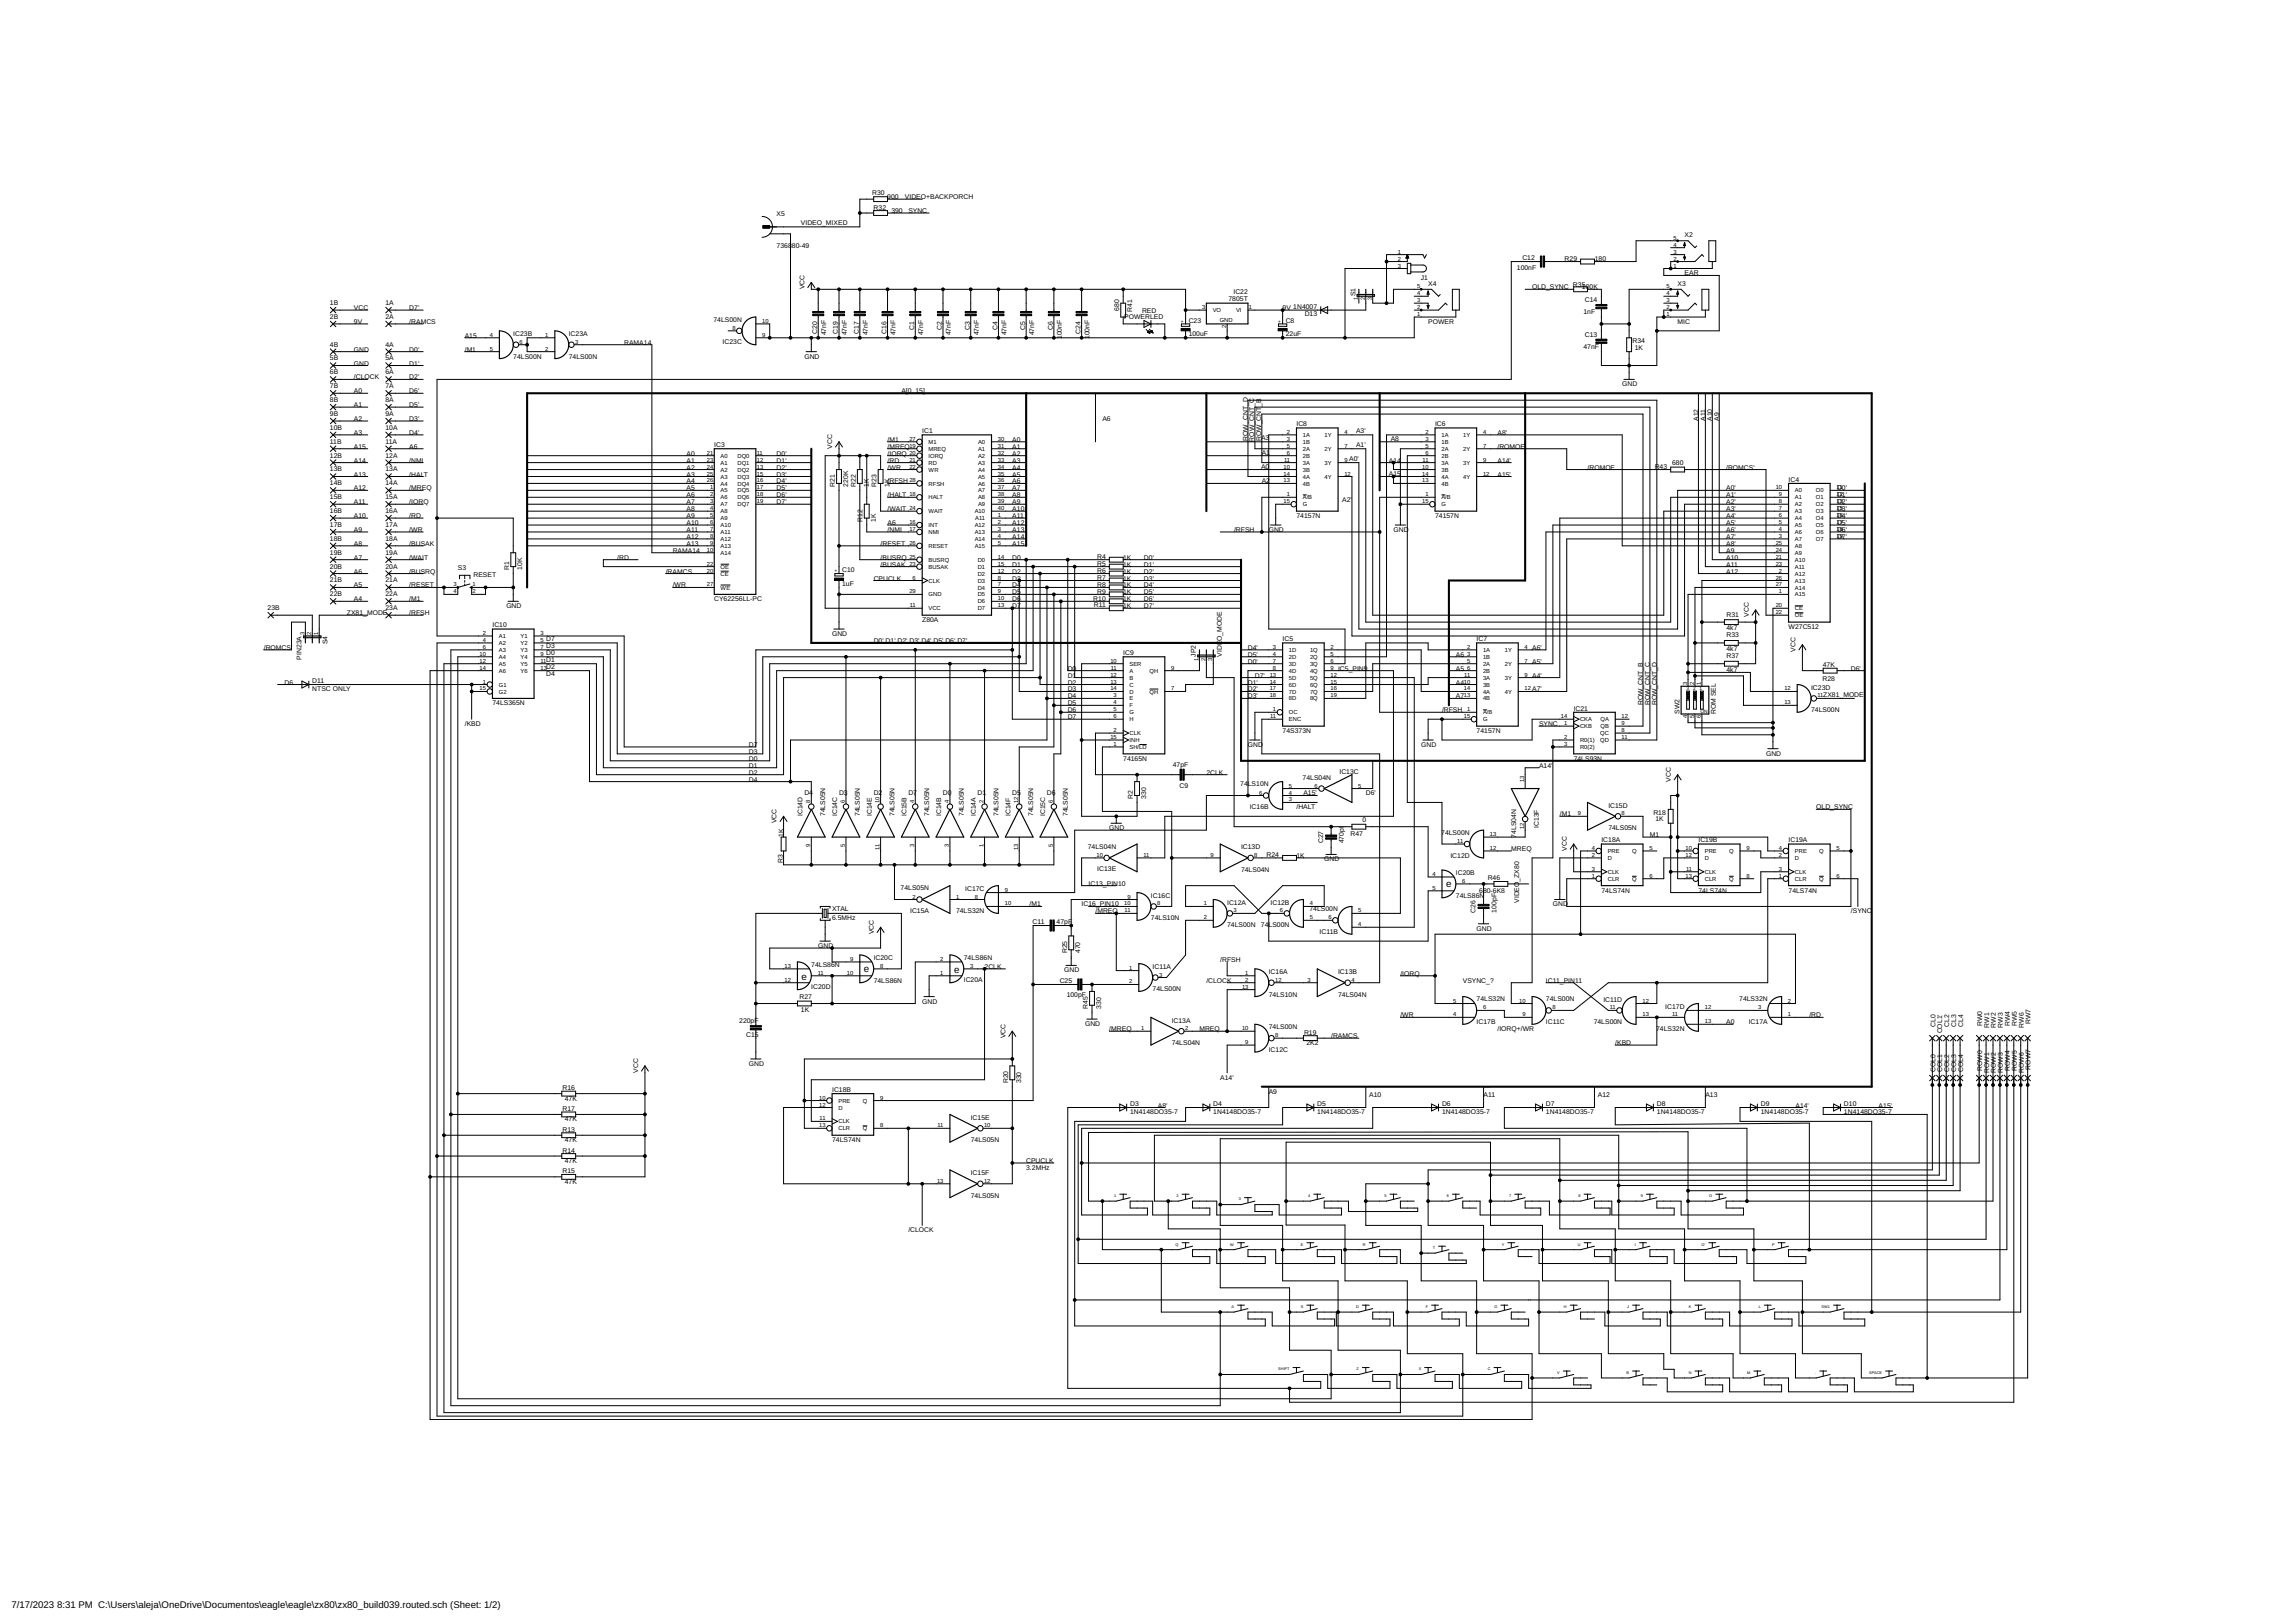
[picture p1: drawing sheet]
<svg xmlns="http://www.w3.org/2000/svg" width="841mm" height="594mm" viewBox="0 0 841 594" stroke-linecap="round" stroke-linejoin="round" font-family="sans-serif">
<defs><g id="words">
<g font-size="3.6">
<text x="530" y="324.8">e</text>
<text x="293.8" y="358.9">e</text>
<text x="316.6" y="355.9">e</text>
<text x="349.6" y="356.4">e</text>
</g>
<g font-size="3.5">
<text x="4.2" y="588.9">7/17/2023</text>
<text x="20.9" y="588.9">8:31 PM C:\Users\aleja\OneDrive\Documentos\eagle\eagle\zx80\zx80_build039.routed.sch (Sheet: 1/2)</text>
</g>
<g font-size="2.5">
<text x="319.6" y="71.4">R30</text>
<text x="320.1" y="77">R32</text>
<text x="325.1" y="72.9">900</text>
<text x="331.6" y="72.9">VIDEO+BACKPORCH</text>
<text x="284.6" y="79.3">X5</text>
<text x="293.5" y="82.5">VIDEO_MIXED</text>
<text x="326.6" y="78">390</text>
<text x="332.9" y="78">SYNC</text>
<text x="617.3" y="86.9">X2</text>
<text x="284.6" y="90.7">7368</text>
<text x="290.2" y="90.7">80-49</text>
<text x="557.9" y="95.4">C12</text>
<text x="573.4" y="95.5">R29</text>
<text x="584.4" y="95.5">180</text>
<text x="555.9" y="98.7">100nF</text>
<text x="617.3" y="100.9">EAR</text>
<text x="294.8" y="106" transform="rotate(-90 294.8 106)">VCC</text>
<text x="452" y="107.9">IC22</text>
<text x="520.7" y="102.6">J1</text>
<text x="523.4" y="104.7">X4</text>
<text x="561.5" y="106">OLD_SYNC</text>
<text x="576.4" y="105">R35</text>
<text x="579.7" y="106">100K</text>
<text x="614.8" y="104.7">X3</text>
<text x="120.9" y="111.7">1B</text>
<text x="129.7" y="113.6">VCC</text>
<text x="141.2" y="111.7">1A</text>
<text x="150" y="113.6">D7'</text>
<text x="410.1" y="114" transform="rotate(-90 410.1 114)">680</text>
<text x="450.2" y="110.4">7805T</text>
<text x="470" y="113.6">9V 1N4007</text>
<text x="496.7" y="108.5" transform="rotate(-90 496.7 108.5)">S1</text>
<text x="580.8" y="110.6">C14</text>
<text x="120.9" y="116.8">2B</text>
<text x="129.7" y="118.6">9V</text>
<text x="141.2" y="116.8">2A</text>
<text x="150" y="118.6">/RAMCS</text>
<text x="261.5" y="117.9">74LS00N</text>
<text x="412" y="116.9">POWERLED</text>
<text x="414.9" y="114.4" transform="rotate(-90 414.9 114.4)">R41</text>
<text x="418.5" y="114.7">RED</text>
<text x="435.6" y="118.2">C23</text>
<text x="471.2" y="118.2">C8</text>
<text x="478.1" y="115.8">D13</text>
<text x="523.4" y="118.6">POWER</text>
<text x="580.2" y="115">1nF</text>
<text x="614.8" y="118.6">MIC</text>
<text x="170.3" y="123.7">A15</text>
<text x="188.1" y="123.1">IC23B</text>
<text x="208.4" y="123.1">IC23A</text>
<text x="299.5" y="122.2" transform="rotate(-90 299.5 122.2)">C20</text>
<text x="302.8" y="122.8" transform="rotate(-90 302.8 122.8)">47nF</text>
<text x="307.1" y="122.2" transform="rotate(-90 307.1 122.2)">C19</text>
<text x="310.4" y="122.8" transform="rotate(-90 310.4 122.8)">47nF</text>
<text x="314.7" y="122.2" transform="rotate(-90 314.7 122.2)">C17</text>
<text x="318" y="122.8" transform="rotate(-90 318 122.8)">47nF</text>
<text x="324.9" y="122.2" transform="rotate(-90 324.9 122.2)">C16</text>
<text x="328.2" y="122.8" transform="rotate(-90 328.2 122.8)">47nF</text>
<text x="335" y="120.8" transform="rotate(-90 335 120.8)">C1</text>
<text x="338.3" y="122.8" transform="rotate(-90 338.3 122.8)">47nF</text>
<text x="345.2" y="120.8" transform="rotate(-90 345.2 120.8)">C2</text>
<text x="348.5" y="122.8" transform="rotate(-90 348.5 122.8)">47nF</text>
<text x="355.3" y="120.8" transform="rotate(-90 355.3 120.8)">C3</text>
<text x="358.6" y="122.8" transform="rotate(-90 358.6 122.8)">47nF</text>
<text x="365.5" y="120.8" transform="rotate(-90 365.5 120.8)">C4</text>
<text x="368.8" y="122.8" transform="rotate(-90 368.8 122.8)">47nF</text>
<text x="375.7" y="120.8" transform="rotate(-90 375.7 120.8)">C5</text>
<text x="379" y="122.8" transform="rotate(-90 379 122.8)">47nF</text>
<text x="385.8" y="120.8" transform="rotate(-90 385.8 120.8)">C6</text>
<text x="389.1" y="124.2" transform="rotate(-90 389.1 124.2)">100nF</text>
<text x="396" y="122.2" transform="rotate(-90 396 122.2)">C24</text>
<text x="399.3" y="124.2" transform="rotate(-90 399.3 124.2)">100nF</text>
<text x="435.6" y="123.2">100uF</text>
<text x="471.2" y="123.2">22uF</text>
<text x="580.8" y="123.3">C13</text>
<text x="598.3" y="125.8">R34</text>
<text x="120.9" y="127">4B</text>
<text x="129.7" y="128.8">GND</text>
<text x="141.2" y="127">4A</text>
<text x="150" y="128.8">D0'</text>
<text x="170.3" y="128.8">/M1</text>
<text x="188.1" y="131.3">74LS00N</text>
<text x="208.4" y="131.3">74LS00N</text>
<text x="228.7" y="126.3">RAMA14</text>
<text x="264.8" y="126.1">IC23C</text>
<text x="294.8" y="131.3">GND</text>
<text x="580.2" y="127.7">47nF</text>
<text x="599" y="128">1K</text>
<text x="120.9" y="132">5B</text>
<text x="120.9" y="137.1">6B</text>
<text x="129.7" y="133.9">GND</text>
<text x="141.2" y="132">5A</text>
<text x="141.2" y="137.1">6A</text>
<text x="150" y="133.9">D1'</text>
<text x="120.9" y="142.2">7B</text>
<text x="129.7" y="139">/CLOCK</text>
<text x="141.2" y="142.2">7A</text>
<text x="150" y="139">D2'</text>
<text x="594.5" y="141.5">GND</text>
<text x="120.9" y="147.3">8B</text>
<text x="129.7" y="144">A0</text>
<text x="129.7" y="149.1">A1</text>
<text x="141.2" y="147.3">8A</text>
<text x="150" y="144">D6'</text>
<text x="150" y="149.1">D5'</text>
<text x="330.3" y="144">A[0..15]</text>
<text x="462.1" y="148.9" transform="rotate(-90 462.1 148.9)">_B</text>
<text x="120.9" y="152.4">9B</text>
<text x="129.7" y="154.2">A2</text>
<text x="141.2" y="152.4">9A</text>
<text x="150" y="154.2">D3'</text>
<text x="404" y="154.2">A6</text>
<text x="622.4" y="154.2" transform="rotate(-90 622.4 154.2)">A12</text>
<text x="624.9" y="154.2" transform="rotate(-90 624.9 154.2)">A11</text>
<text x="627.5" y="154.2" transform="rotate(-90 627.5 154.2)">A10</text>
<text x="630" y="154.2" transform="rotate(-90 630 154.2)">A9</text>
<text x="120.9" y="157.4">10B</text>
<text x="129.7" y="159.3">A3</text>
<text x="141.2" y="157.4">10A</text>
<text x="150" y="159.3">D4'</text>
<text x="325.2" y="161.8">/M1</text>
<text x="337.9" y="158.7">IC1</text>
<text x="371" y="161.8">A0</text>
<text x="457.3" y="161.5" transform="rotate(-90 457.3 161.5)">ROW_CNT_D</text>
<text x="459.6" y="161.7" transform="rotate(-90 459.6 161.7)">ROW_CNT_C</text>
<text x="462.1" y="161.3">A3</text>
<text x="462.1" y="161.6" transform="rotate(-90 462.1 161.6)">ROW_CNT</text>
<text x="475.1" y="156.1">IC8</text>
<text x="496.9" y="158.5">A3'</text>
<text x="509.6" y="161.6">A8</text>
<text x="525.9" y="156.1">IC6</text>
<text x="548.8" y="159.3">A8'</text>
<text x="120.9" y="162.5">11B</text>
<text x="120.9" y="167.6">12B</text>
<text x="129.7" y="164.4">A15</text>
<text x="141.2" y="162.5">11A</text>
<text x="141.2" y="167.6">12A</text>
<text x="150" y="164.4">A6</text>
<text x="251.6" y="166.9">A0</text>
<text x="261.8" y="163.7">IC3</text>
<text x="284.6" y="166.9">D0'</text>
<text x="304.9" y="164.4" transform="rotate(-90 304.9 164.4)">VCC</text>
<text x="325.2" y="166.9">/IORQ</text>
<text x="325.2" y="164.4">/MREQ</text>
<text x="371" y="164.4">A1</text>
<text x="371" y="166.9">A2</text>
<text x="462.4" y="166.7">A1</text>
<text x="496.9" y="163.6">A1'</text>
<text x="548.8" y="164.4">/ROMOE</text>
<text x="120.9" y="172.7">13B</text>
<text x="129.7" y="169.4">A14</text>
<text x="141.2" y="172.7">13A</text>
<text x="150" y="169.4">/NMI</text>
<text x="251.6" y="169.4">A1</text>
<text x="251.6" y="172">A2</text>
<text x="284.6" y="172">D2'</text>
<text x="284.6" y="169.4">D1'</text>
<text x="325.2" y="172">/WR</text>
<text x="325.2" y="169.4">/RD</text>
<text x="371" y="169.4">A3</text>
<text x="371" y="172">A4</text>
<text x="462.1" y="171.7">A0</text>
<text x="494.4" y="168.7">A0'</text>
<text x="509" y="169.4">A</text>
<text x="510.7" y="169.4">14</text>
<text x="548.8" y="169.4">A14'</text>
<text x="581.8" y="172">/ROMOE</text>
<text x="606.4" y="171.7">R43</text>
<text x="612.8" y="170.5">680</text>
<text x="632.6" y="172">/ROMCS'</text>
<text x="120.9" y="177.8">14B</text>
<text x="129.7" y="179.6">A12</text>
<text x="129.7" y="174.5">A13</text>
<text x="141.2" y="177.8">14A</text>
<text x="150" y="179.6">/MREQ</text>
<text x="150" y="174.5">/HALT</text>
<text x="251.6" y="174.5">A3</text>
<text x="251.6" y="177.1">A4</text>
<text x="251.6" y="179.6">A5</text>
<text x="284.6" y="179.6">D5'</text>
<text x="284.6" y="174.5">D3'</text>
<text x="284.6" y="177.1">D4'</text>
<text x="306" y="178.3" transform="rotate(-90 306 178.3)">R21</text>
<text x="310.8" y="178.3" transform="rotate(-90 310.8 178.3)">220K</text>
<text x="313.6" y="178.3" transform="rotate(-90 313.6 178.3)">R22</text>
<text x="318.4" y="178.3" transform="rotate(-90 318.4 178.3)">1K</text>
<text x="321.2" y="178.3" transform="rotate(-90 321.2 178.3)">R23</text>
<text x="325.2" y="177.1">/RFSH</text>
<text x="326" y="178.3" transform="rotate(-90 326 178.3)">1</text>
<text x="326" y="176.9" transform="rotate(-90 326 176.9)">K</text>
<text x="371" y="174.5">A5</text>
<text x="371" y="179.6">A7</text>
<text x="371" y="177.1">A6</text>
<text x="462.4" y="177.1">A2</text>
<text x="509" y="174.3">A15</text>
<text x="548.8" y="174.5">A15'</text>
<text x="632.6" y="179.6">A0'</text>
<text x="655.4" y="176.4">IC4</text>
<text x="673.2" y="179.6">D0'</text>
<text x="120.9" y="182.8">15B</text>
<text x="129.7" y="184.7">A11</text>
<text x="141.2" y="182.8">15A</text>
<text x="150" y="184.7">/IORQ</text>
<text x="251.6" y="184.7">A7</text>
<text x="251.6" y="182.1">A6</text>
<text x="284.6" y="184.7">D7'</text>
<text x="284.6" y="182.1">D6'</text>
<text x="325.2" y="182.1">/HALT</text>
<text x="371" y="182.1">A8</text>
<text x="371" y="184.7">A9</text>
<text x="491.9" y="183.9">A2'</text>
<text x="632.6" y="182.1">A1'</text>
<text x="632.6" y="184.7">A2'</text>
<text x="673.2" y="184.7">D2'</text>
<text x="673.2" y="182.1">D1'</text>
<text x="120.9" y="187.9">16B</text>
<text x="129.7" y="189.8">A10</text>
<text x="141.2" y="187.9">16A</text>
<text x="150" y="189.8">/RD</text>
<text x="251.6" y="187.2">A8</text>
<text x="251.6" y="189.8">A9</text>
<text x="316.1" y="191" transform="rotate(-90 316.1 191)">R12</text>
<text x="320.9" y="191" transform="rotate(-90 320.9 191)">1K</text>
<text x="325.2" y="187.2">/WAIT</text>
<text x="371" y="187.2">A10</text>
<text x="371" y="189.8">A11</text>
<text x="475.1" y="189.8">74157N</text>
<text x="525.9" y="189.8">74157N</text>
<text x="632.6" y="187.2">A3'</text>
<text x="632.6" y="189.8">A4'</text>
<text x="673.2" y="187.2">D3'</text>
<text x="673.2" y="189.8">D4'</text>
<text x="120.9" y="193">17B</text>
<text x="129.7" y="194.8">A9</text>
<text x="141.2" y="193">17A</text>
<text x="150" y="194.8">/WR</text>
<text x="251.6" y="192.3">A10</text>
<text x="251.6" y="194.8">A11</text>
<text x="251.6" y="197.4">A12</text>
<text x="325.2" y="194.8">/NMI</text>
<text x="325.2" y="192.3">A6</text>
<text x="371" y="192.3">A12</text>
<text x="371" y="194.8">A13</text>
<text x="371" y="197.4">A14</text>
<text x="452.2" y="194.8">/RFSH</text>
<text x="464.9" y="194.8">GND</text>
<text x="510.7" y="194.8">GND</text>
<text x="632.6" y="192.3">A5'</text>
<text x="632.6" y="197.4">A7'</text>
<text x="632.6" y="194.8">A6'</text>
<text x="673.2" y="197.4">D7'</text>
<text x="673.2" y="194.8">D6'</text>
<text x="673.2" y="192.3">D5'</text>
<text x="120.9" y="198.1">18B</text>
<text x="120.9" y="203.1">19B</text>
<text x="129.7" y="199.9">A8</text>
<text x="141.2" y="198.1">18A</text>
<text x="141.2" y="203.1">19A</text>
<text x="150" y="199.9">/BUSAK</text>
<text x="246.5" y="202.5">RAMA14</text>
<text x="251.6" y="199.9">A13</text>
<text x="322.7" y="199.9">/RESET</text>
<text x="371" y="199.9">A15</text>
<text x="632.6" y="202.5">A9</text>
<text x="632.6" y="199.9">A8'</text>
<text x="120.9" y="208.2">20B</text>
<text x="129.7" y="205">A7</text>
<text x="141.2" y="208.2">20A</text>
<text x="150" y="205">/WAIT</text>
<text x="167.8" y="208.8">S3</text>
<text x="186.6" y="208.8" transform="rotate(-90 186.6 208.8)">R1</text>
<text x="191.4" y="208.8" transform="rotate(-90 191.4 208.8)">10K</text>
<text x="226.2" y="205">/RD</text>
<text x="308.6" y="209.6">C10</text>
<text x="322.7" y="205">/BUSRQ</text>
<text x="322.7" y="207.5">/BUSAK</text>
<text x="371" y="205">D0</text>
<text x="371" y="207.5">D1</text>
<text x="402.1" y="204.7">R4</text>
<text x="402.1" y="207.3">R5</text>
<text x="402.1" y="209.8">R6</text>
<text x="411.6" y="205">1K</text>
<text x="411.6" y="207.5">1K</text>
<text x="419.2" y="207.5">D1'</text>
<text x="419.2" y="205">D0'</text>
<text x="632.6" y="205">A10</text>
<text x="632.6" y="207.5">A11</text>
<text x="120.9" y="213.3">21B</text>
<text x="129.7" y="215.2">A5</text>
<text x="129.7" y="210.1">A6</text>
<text x="141.2" y="213.3">21A</text>
<text x="150" y="210.1">/BUSRQ</text>
<text x="150" y="215.2">/RESET</text>
<text x="173.5" y="211.4">RESET</text>
<text x="244" y="210.1">/RAMCS</text>
<text x="246.5" y="215.2">/WR</text>
<text x="308.6" y="214.7">1uF</text>
<text x="320.2" y="212.6">CPUCLK</text>
<text x="371" y="210.1">D2</text>
<text x="371" y="212.6">D3</text>
<text x="371" y="215.2">D4</text>
<text x="402.1" y="212.3">R7</text>
<text x="402.1" y="214.9">R8</text>
<text x="411.6" y="210.1">1K</text>
<text x="411.6" y="212.6">1K</text>
<text x="411.6" y="215.2">1K</text>
<text x="419.2" y="212.6">D3'</text>
<text x="419.2" y="210.1">D2'</text>
<text x="419.2" y="215.2">D4'</text>
<text x="632.6" y="210.1">A12</text>
<text x="120.9" y="218.4">22B</text>
<text x="129.7" y="220.2">A4</text>
<text x="141.2" y="218.4">22A</text>
<text x="150" y="220.2">/M1</text>
<text x="261.8" y="220.2">CY62256LL-PC</text>
<text x="371" y="217.7">D5</text>
<text x="371" y="220.2">D6</text>
<text x="400.7" y="220">R10</text>
<text x="402.1" y="217.4">R9</text>
<text x="411.6" y="217.7">1K</text>
<text x="411.6" y="220.2">1K</text>
<text x="419.2" y="220.2">D6'</text>
<text x="419.2" y="217.7">D5'</text>
<text x="98.1" y="223.5">23B</text>
<text x="127.1" y="225.3">ZX81_MODE</text>
<text x="141.2" y="223.5">23A</text>
<text x="150" y="225.3">/RFSH</text>
<text x="185.6" y="222.8">GND</text>
<text x="337.9" y="227.9">Z80A</text>
<text x="371" y="222.8">D7</text>
<text x="400.8" y="222.5">R11</text>
<text x="411.6" y="222.8">1K</text>
<text x="419.2" y="222.8">D7'</text>
<text x="632.7" y="225.9">R31</text>
<text x="640.8" y="226" transform="rotate(-90 640.8 226)">VCC</text>
<text x="180.5" y="229.8">IC10</text>
<text x="304.9" y="232.9">GND</text>
<text x="632.7" y="230.9">4k7</text>
<text x="632.7" y="233.5">R33</text>
<text x="655.4" y="230.4">W27C512</text>
<text x="96.7" y="238">/ROMCS'</text>
<text x="120" y="236" transform="rotate(-90 120 236)">S4</text>
<text x="200.1" y="239.8">D0</text>
<text x="200.1" y="237.3">D3</text>
<text x="200.1" y="234.7">D7</text>
<text x="320.2" y="235.5">D0',D1',D2',D3',D4',D5',D6',D7'</text>
<text x="411.6" y="239.9">IC9</text>
<text x="447.8" y="234.7" transform="rotate(-90 447.8 234.7)">O_MODE</text>
<text x="457.3" y="238">D4'</text>
<text x="470" y="234.8">IC5</text>
<text x="541.1" y="234.8">IC7</text>
<text x="561.5" y="238">A6'</text>
<text x="632.7" y="238.5">4k7</text>
<text x="658" y="238.7" transform="rotate(-90 658 238.7)">VCC</text>
<text x="110.5" y="241.6" transform="rotate(-90 110.5 241.6)">PIN23A</text>
<text x="200.1" y="242.3">D1</text>
<text x="200.1" y="244.9">D2</text>
<text x="391.3" y="245.6">D0</text>
<text x="438.3" y="240.6" transform="rotate(-90 438.3 240.6)">JP2</text>
<text x="447.8" y="240.6" transform="rotate(-90 447.8 240.6)">VIDE</text>
<text x="457.3" y="240.6">D5'</text>
<text x="457.3" y="243.1">D0'</text>
<text x="490.3" y="245.6">IC5_PIN9</text>
<text x="533.5" y="245.6">A5</text>
<text x="533.5" y="240.6">A6</text>
<text x="561.5" y="243.1">A5'</text>
<text x="632.7" y="241.1">R37</text>
<text x="668" y="244.4">47K</text>
<text x="678.3" y="245.6">D6'</text>
<text x="104.3" y="250.7">D6</text>
<text x="114.4" y="250.2">D11</text>
<text x="200.1" y="247.4">D4</text>
<text x="391.3" y="248.2">D1</text>
<text x="391.3" y="250.7">D2</text>
<text x="457.3" y="250.7">D1'</text>
<text x="459.9" y="248.2">D7'</text>
<text x="533.5" y="250.7">A4</text>
<text x="561.5" y="248.2">A4'</text>
<text x="632.7" y="246.1">4k7</text>
<text x="667.9" y="249.4">R28</text>
<text x="114.4" y="253">NTSC ONLY</text>
<text x="391.3" y="253.3">D3</text>
<text x="391.3" y="255.8">D4</text>
<text x="457.3" y="255.8">D3'</text>
<text x="457.3" y="253.3">D2'</text>
<text x="533.5" y="255.8">A7</text>
<text x="561.5" y="253.3">A7'</text>
<text x="663.7" y="252.6">IC23D</text>
<text x="668.1" y="255.2">ZX81_MODE</text>
<text x="180.5" y="258.3">74LS365N</text>
<text x="391.3" y="258.3">D5</text>
<text x="391.3" y="260.9">D6</text>
<text x="391.3" y="263.4">D7</text>
<text x="528.4" y="260.9">/RFSH</text>
<text x="576.7" y="260.2">IC21</text>
<text x="602.1" y="258.3" transform="rotate(-90 602.1 258.3)">ROW_CNT_B</text>
<text x="604.6" y="258.3" transform="rotate(-90 604.6 258.3)">ROW_CNT_C</text>
<text x="607.2" y="258.3" transform="rotate(-90 607.2 258.3)">ROW_CNT_D</text>
<text x="615.4" y="261.5" transform="rotate(-90 615.4 261.5)">SW2</text>
<text x="628.8" y="261.5" transform="rotate(-90 628.8 261.5)">ROM SEL</text>
<text x="663.7" y="260.9">74LS00N</text>
<text x="170.3" y="266">/KBD</text>
<text x="470" y="268.5">74S373N</text>
<text x="541.1" y="268.5">74157N</text>
<text x="564" y="266">SYNC</text>
<text x="274.5" y="273.6">D7</text>
<text x="457.3" y="273.6">GND</text>
<text x="520.8" y="273.6">GND</text>
<text x="274.5" y="278.7">D0</text>
<text x="274.5" y="281.2">D1</text>
<text x="274.5" y="276.1">D3</text>
<text x="411.6" y="278.7">74165N</text>
<text x="429.8" y="280.8">47pF</text>
<text x="564" y="281.2">A14'</text>
<text x="576.7" y="278.7">74LS93N</text>
<text x="647.2" y="276.8">GND</text>
<text x="274.5" y="283.7">D2</text>
<text x="274.5" y="286.3">D4</text>
<text x="442.1" y="283.7">2CLK</text>
<text x="477.3" y="285.5">74LS04N</text>
<text x="490.9" y="283.6">IC13C</text>
<text x="612.3" y="286.3" transform="rotate(-90 612.3 286.3)">VCC</text>
<text x="294.8" y="291.4">D4</text>
<text x="307.5" y="291.4">D3</text>
<text x="320.2" y="291.4">D2</text>
<text x="332.9" y="291.4">D7</text>
<text x="345.6" y="291.4">D0</text>
<text x="358.3" y="291.4">D1</text>
<text x="371" y="291.4">D5</text>
<text x="383.7" y="291.4">D6</text>
<text x="415.2" y="292.6" transform="rotate(-90 415.2 292.6)">R2</text>
<text x="420" y="292.6" transform="rotate(-90 420 292.6)">330</text>
<text x="432.3" y="288.4">C9</text>
<text x="454.5" y="288.1">74LS10N</text>
<text x="477.6" y="291.4">A15'</text>
<text x="500.5" y="291.4">D6'</text>
<text x="294.1" y="299" transform="rotate(-90 294.1 299)">IC14D</text>
<text x="302.4" y="299" transform="rotate(-90 302.4 299)">74LS05N</text>
<text x="306.8" y="299" transform="rotate(-90 306.8 299)">IC14C</text>
<text x="315.1" y="299" transform="rotate(-90 315.1 299)">74LS05N</text>
<text x="319.5" y="299" transform="rotate(-90 319.5 299)">IC14E</text>
<text x="327.8" y="299" transform="rotate(-90 327.8 299)">74LS05N</text>
<text x="332.2" y="299" transform="rotate(-90 332.2 299)">IC15B</text>
<text x="340.5" y="299" transform="rotate(-90 340.5 299)">74LS05N</text>
<text x="344.9" y="299" transform="rotate(-90 344.9 299)">IC14B</text>
<text x="353.2" y="299" transform="rotate(-90 353.2 299)">74LS05N</text>
<text x="357.6" y="299" transform="rotate(-90 357.6 299)">IC14A</text>
<text x="365.9" y="299" transform="rotate(-90 365.9 299)">74LS05N</text>
<text x="370.3" y="299" transform="rotate(-90 370.3 299)">IC14F</text>
<text x="378.6" y="299" transform="rotate(-90 378.6 299)">74LS05N</text>
<text x="383" y="299" transform="rotate(-90 383 299)">IC15C</text>
<text x="391.3" y="299" transform="rotate(-90 391.3 299)">74LS05N</text>
<text x="458" y="296.3">IC16B</text>
<text x="475.1" y="296.4">/HALT</text>
<text x="571.6" y="299">/M1</text>
<text x="589.4" y="295.8">IC15D</text>
<text x="605.9" y="298.5">R18</text>
<text x="665.6" y="296.4">OLD_SYNC</text>
<text x="284.6" y="301.5" transform="rotate(-90 284.6 301.5)">VCC</text>
<text x="406.5" y="304.1">GND</text>
<text x="499.4" y="301">0</text>
<text x="528.1" y="305.8">74LS00N</text>
<text x="563.9" y="303.3" transform="rotate(-90 563.9 303.3)">IC13F</text>
<text x="589.4" y="304.1">74LS05N</text>
<text x="606.7" y="300.8">1K</text>
<text x="287.1" y="306.6" transform="rotate(-90 287.1 306.6)">1K</text>
<text x="398.6" y="310.9">74LS04N</text>
<text x="454.8" y="311">IC13D</text>
<text x="484.9" y="308.9" transform="rotate(-90 484.9 308.9)">C27</text>
<text x="492.5" y="308.9" transform="rotate(-90 492.5 308.9)">470pf</text>
<text x="494.9" y="306.3">R47</text>
<text x="553.8" y="311.7">MREQ</text>
<text x="555.6" y="306.9" transform="rotate(-90 555.6 306.9)">74LS04N</text>
<text x="574.2" y="311.7" transform="rotate(-90 574.2 311.7)">VCC</text>
<text x="586.9" y="308.5">IC18A</text>
<text x="604.6" y="306.6">M1</text>
<text x="622.4" y="308.5">IC19B</text>
<text x="655.4" y="308.5">IC19A</text>
<text x="286.9" y="316.1" transform="rotate(-90 286.9 316.1)">R3</text>
<text x="464.2" y="313.9">R24</text>
<text x="475.1" y="314.2">1K</text>
<text x="485.3" y="315.5">GND</text>
<text x="531.5" y="314.1">IC12D</text>
<text x="402.1" y="319.2">IC13E</text>
<text x="454.8" y="319.3">74LS04N</text>
<text x="533.5" y="320.6">IC20B</text>
<text x="545.2" y="322.4">R46</text>
<text x="330" y="326.2">74LS05N</text>
<text x="353.7" y="326.3">IC17C</text>
<text x="398.9" y="324.4">IC13_PIN10</text>
<text x="421.8" y="328.8">IC16C</text>
<text x="533.5" y="328.8">74LS86N</text>
<text x="542.1" y="326.9">680-6K8</text>
<text x="586.9" y="326.9">74LS74N</text>
<text x="622.4" y="326.9">74LS74N</text>
<text x="655.4" y="326.9">74LS74N</text>
<text x="304.9" y="333.5">XTAL</text>
<text x="333.5" y="334.4">IC15A</text>
<text x="350.3" y="334.5">74LS32N</text>
<text x="377.3" y="332">/M1</text>
<text x="396.4" y="332">IC16_PIN10</text>
<text x="401.4" y="334.5">/MREQ</text>
<text x="449.7" y="331.4">IC12A</text>
<text x="465.6" y="331.4">IC12B</text>
<text x="479.9" y="333.8">74LS00N</text>
<text x="540.8" y="334.3" transform="rotate(-90 540.8 334.3)">C26</text>
<text x="548.4" y="334.3" transform="rotate(-90 548.4 334.3)">100pF</text>
<text x="556.8" y="330.7" transform="rotate(-90 556.8 330.7)">VIDEO_ZX80</text>
<text x="569.1" y="332">GND</text>
<text x="678.3" y="334.5">/SYNC</text>
<text x="304.9" y="337.1">6.5MHz</text>
<text x="378.4" y="338.6">C11</text>
<text x="387.2" y="338.6">47pF</text>
<text x="421.8" y="337.1">74LS10N</text>
<text x="449.7" y="339.6">74LS00N</text>
<text x="462.1" y="339.6">74LS00N</text>
<text x="541.1" y="340.9">GND</text>
<text x="299.8" y="347.2">GND</text>
<text x="320.2" y="342.2" transform="rotate(-90 320.2 342.2)">VCC</text>
<text x="483.6" y="342">IC11B</text>
<text x="320.2" y="351.7">IC20C</text>
<text x="353.2" y="351.5">74LS86N</text>
<text x="391.1" y="349.1" transform="rotate(-90 391.1 349.1)">R25</text>
<text x="395.9" y="349.1" transform="rotate(-90 395.9 349.1)">470</text>
<text x="447.2" y="352.3">/RFSH</text>
<text x="297.3" y="354.1">74LS86N</text>
<text x="320.2" y="359.9">74LS86N</text>
<text x="353.2" y="359.8">IC20A</text>
<text x="360.8" y="354.8">2CLK</text>
<text x="390" y="356.1">GND</text>
<text x="422.4" y="354.8">IC11A</text>
<text x="442.1" y="359.9">/CLOCK</text>
<text x="464.9" y="356.8">IC16A</text>
<text x="490.3" y="356.8">IC13B</text>
<text x="513.2" y="357.4">/IORQ</text>
<text x="536.1" y="359.9">VSYNC_?</text>
<text x="566.5" y="359.9">IC11_PIN11</text>
<text x="293" y="365.8">R27</text>
<text x="297.3" y="362.3">IC20D</text>
<text x="388.3" y="360.2">C25</text>
<text x="390.9" y="365.3">100pF</text>
<text x="422.4" y="363.1">74LS00N</text>
<text x="464.9" y="365">74LS10N</text>
<text x="490.3" y="365">74LS04N</text>
<text x="293.5" y="370.6">1K</text>
<text x="337.9" y="367.5">GND</text>
<text x="398.7" y="369.5" transform="rotate(-90 398.7 369.5)">R45</text>
<text x="403.5" y="369.5" transform="rotate(-90 403.5 369.5)">330</text>
<text x="541.1" y="366.8">74LS32N</text>
<text x="566.5" y="366.8">74LS00N</text>
<text x="587.6" y="366.9">IC11D</text>
<text x="610.2" y="369.5">IC17D</text>
<text x="637.4" y="366.8">74LS32N</text>
<text x="270.9" y="374.8">220pF</text>
<text x="397.6" y="375.8">GND</text>
<text x="406.5" y="377.7">/MREQ</text>
<text x="429.4" y="374.5">IC13A</text>
<text x="439.5" y="377.7">MREQ</text>
<text x="464.9" y="376.9">74LS00N</text>
<text x="513.2" y="372.6">/WR</text>
<text x="541.1" y="375">IC17B</text>
<text x="548.8" y="377.7">/IORQ+/WR</text>
<text x="566.5" y="375">IC11C</text>
<text x="584" y="375.2">74LS00N</text>
<text x="606.9" y="377.7">74LS32N</text>
<text x="632.6" y="375.2">A0</text>
<text x="640.8" y="375">IC17A</text>
<text x="663" y="372.6">/RD</text>
<text x="709.2" y="376.1" transform="rotate(-90 709.2 376.1)">CL0</text>
<text x="714.3" y="376.1" transform="rotate(-90 714.3 376.1)">CL2</text>
<text x="716.8" y="376.1" transform="rotate(-90 716.8 376.1)">CL3</text>
<text x="719.4" y="376.1" transform="rotate(-90 719.4 376.1)">CL4</text>
<text x="726.4" y="375.8" transform="rotate(-90 726.4 375.8)">RW0</text>
<text x="728.9" y="376.4" transform="rotate(-90 728.9 376.4)">RW1</text>
<text x="731.4" y="376.4" transform="rotate(-90 731.4 376.4)">RW2</text>
<text x="734" y="376.4" transform="rotate(-90 734 376.4)">RW3</text>
<text x="736.5" y="375.8" transform="rotate(-90 736.5 375.8)">RW4</text>
<text x="739.1" y="375.8" transform="rotate(-90 739.1 375.8)">RW5</text>
<text x="741.6" y="376.4" transform="rotate(-90 741.6 376.4)">RW6</text>
<text x="744.1" y="375.1" transform="rotate(-90 744.1 375.1)">RW7</text>
<text x="273.4" y="379.9">C15</text>
<text x="368.4" y="380.2" transform="rotate(-90 368.4 380.2)">VCC</text>
<text x="429.4" y="382.8">74LS04N</text>
<text x="477.9" y="379">R19</text>
<text x="478.8" y="382.8">2K2</text>
<text x="487.8" y="380.2">/RAMCS</text>
<text x="591.9" y="382.8">/KBD</text>
<text x="711.8" y="378.5" transform="rotate(-90 711.8 378.5)">COL1'</text>
<text x="464.9" y="385.2">IC12C</text>
<text x="233.8" y="392.9" transform="rotate(-90 233.8 392.9)">VCC</text>
<text x="274.5" y="390.4">GND</text>
<text x="447.2" y="395.5">A14'</text>
<text x="709.2" y="392.6" transform="rotate(-90 709.2 392.6)">COL0</text>
<text x="711.8" y="392.6" transform="rotate(-90 711.8 392.6)">COL1</text>
<text x="714.3" y="392.6" transform="rotate(-90 714.3 392.6)">COL2</text>
<text x="716.8" y="392.6" transform="rotate(-90 716.8 392.6)">COL3</text>
<text x="719.4" y="392.6" transform="rotate(-90 719.4 392.6)">COL4</text>
<text x="726.4" y="392.4" transform="rotate(-90 726.4 392.4)">ROW0</text>
<text x="728.9" y="393" transform="rotate(-90 728.9 393)">ROW1</text>
<text x="731.4" y="393" transform="rotate(-90 731.4 393)">ROW2</text>
<text x="734" y="393" transform="rotate(-90 734 393)">ROW3</text>
<text x="736.5" y="392.4" transform="rotate(-90 736.5 392.4)">ROW4</text>
<text x="739.1" y="392.4" transform="rotate(-90 739.1 392.4)">ROW5</text>
<text x="741.6" y="393" transform="rotate(-90 741.6 393)">ROW6</text>
<text x="744.1" y="391.7" transform="rotate(-90 744.1 391.7)">ROW7</text>
<text x="206.1" y="399.3">R16</text>
<text x="304.9" y="399.9">IC18B</text>
<text x="369.5" y="396.8" transform="rotate(-90 369.5 396.8)">R20</text>
<text x="374.3" y="396.8" transform="rotate(-90 374.3 396.8)">330</text>
<text x="464.9" y="400.6">A9</text>
<text x="501.8" y="401.8">A10</text>
<text x="543.7" y="401.8">A11</text>
<text x="585.6" y="401.8">A12</text>
<text x="624.9" y="401.8">A13</text>
<text x="206.1" y="406.9">R17</text>
<text x="207" y="403.1">47K</text>
<text x="414.1" y="408">1N4148DO35-7</text>
<text x="414.1" y="405.2">D3</text>
<text x="424.3" y="405.6">A8'</text>
<text x="444.6" y="408">1N4148DO35-7</text>
<text x="444.6" y="405.2">D4</text>
<text x="482.7" y="408">1N4148DO35-7</text>
<text x="482.7" y="405.2">D5</text>
<text x="528.4" y="408">1N4148DO35-7</text>
<text x="528.4" y="405.2">D6</text>
<text x="566.5" y="408">1N4148DO35-7</text>
<text x="566.5" y="405.2">D7</text>
<text x="607.2" y="408">1N4148DO35-7</text>
<text x="607.2" y="405.2">D8</text>
<text x="645.3" y="408">1N4148DO35-7</text>
<text x="645.3" y="405.2">D9</text>
<text x="658" y="405.6">A14'</text>
<text x="675.7" y="408">1N4148DO35-7</text>
<text x="675.7" y="405.2">D10</text>
<text x="688.4" y="405.6">A15'</text>
<text x="207" y="410.7">47K</text>
<text x="355.7" y="410.1">IC15E</text>
<text x="206.1" y="414.5">R13</text>
<text x="207" y="418.3">47K</text>
<text x="304.9" y="418.3">74LS74N</text>
<text x="355.7" y="418.3">74LS05N</text>
<text x="206.1" y="422.1">R14</text>
<text x="207" y="426">47K</text>
<text x="376" y="426">CPUCLK</text>
<text x="206.1" y="429.7">R15</text>
<text x="355.7" y="430.4">IC15F</text>
<text x="376" y="428.5">3.2MHz</text>
<text x="207" y="433.6">47K</text>
<text x="355.7" y="438.7">74LS05N</text>
<text x="332.9" y="451.4">/CLOCK</text>
</g>
<g font-size="2.1">
<text x="613.2" y="87.8">5</text>
<text x="512.2" y="95.4">2</text>
<text x="512.2" y="92.9">1</text>
<text x="613.2" y="95.4">2</text>
<text x="613.2" y="92.9">3</text>
<text x="613.2" y="90.4">4</text>
<text x="512.2" y="98">3</text>
<text x="613.2" y="98">1</text>
<text x="519.3" y="105.6">5</text>
<text x="610.7" y="105.6">5</text>
<text x="440.5" y="113.2">3</text>
<text x="457.7" y="113.2">1</text>
<text x="497.6" y="110" transform="rotate(-90 497.6 110)">1</text>
<text x="500.1" y="110" transform="rotate(-90 500.1 110)">2</text>
<text x="502.7" y="110" transform="rotate(-90 502.7 110)">3</text>
<text x="519.3" y="113.2">2</text>
<text x="519.3" y="110.7">3</text>
<text x="519.3" y="108.1">4</text>
<text x="610.7" y="113.2">2</text>
<text x="610.7" y="110.7">3</text>
<text x="610.7" y="108.1">4</text>
<text x="279.3" y="118.3">10</text>
<text x="444.4" y="114.3">VO</text>
<text x="447" y="117.9">GND</text>
<text x="453" y="114.3">VI</text>
<text x="519.3" y="115.8">1</text>
<text x="610.7" y="115.8">1</text>
<text x="179.5" y="123.4">4</text>
<text x="190.4" y="125.9">6</text>
<text x="199.8" y="123.4">1</text>
<text x="210.8" y="125.9">3</text>
<text x="268.4" y="120.8">8</text>
<text x="279.3" y="123.4">9</text>
<text x="449.3" y="120.2" transform="rotate(-90 449.3 120.2)">2</text>
<text x="179.5" y="128.5">5</text>
<text x="199.8" y="128.5">2</text>
<text x="333.2" y="161.5">27</text>
<text x="365.7" y="161.5">30</text>
<text x="471.6" y="158.9">2</text>
<text x="471.6" y="161.5">3</text>
<text x="477.4" y="160">1A</text>
<text x="485.4" y="160">1Y</text>
<text x="492.7" y="158.9">4</text>
<text x="522.4" y="158.9">2</text>
<text x="522.4" y="161.5">3</text>
<text x="528.2" y="160">1A</text>
<text x="536.2" y="160">1Y</text>
<text x="543.5" y="158.9">4</text>
<text x="259" y="166.6">21</text>
<text x="264.1" y="167.7">A0</text>
<text x="270.3" y="167.7">DQ0</text>
<text x="277.3" y="166.6">11</text>
<text x="333.2" y="164">19</text>
<text x="333.2" y="166.6">20</text>
<text x="340.3" y="162.6">M1</text>
<text x="340.3" y="165.1">MREQ</text>
<text x="340.3" y="167.7">IORQ</text>
<text x="358.4" y="162.6">A0</text>
<text x="358.4" y="165.1">A1</text>
<text x="358.4" y="167.7">A2</text>
<text x="365.7" y="164">31</text>
<text x="365.7" y="166.6">32</text>
<text x="471.6" y="164">5</text>
<text x="471.6" y="166.6">6</text>
<text x="477.4" y="162.6">1B</text>
<text x="477.4" y="165.1">2A</text>
<text x="477.4" y="167.7">2B</text>
<text x="485.4" y="165.1">2Y</text>
<text x="492.7" y="164">7</text>
<text x="522.4" y="164">5</text>
<text x="522.4" y="166.6">6</text>
<text x="528.2" y="162.6">1B</text>
<text x="528.2" y="165.1">2A</text>
<text x="528.2" y="167.7">2B</text>
<text x="536.2" y="165.1">2Y</text>
<text x="543.5" y="164">7</text>
<text x="259" y="169.1">23</text>
<text x="259" y="171.6">24</text>
<text x="264.1" y="170.2">A1</text>
<text x="264.1" y="172.7">A2</text>
<text x="270.3" y="170.2">DQ1</text>
<text x="270.3" y="172.7">DQ2</text>
<text x="277.3" y="169.1">12</text>
<text x="277.3" y="171.6">13</text>
<text x="333.2" y="169.1">21</text>
<text x="333.2" y="171.6">22</text>
<text x="340.3" y="170.2">RD</text>
<text x="340.3" y="172.7">WR</text>
<text x="358.4" y="170.2">A3</text>
<text x="358.4" y="172.7">A4</text>
<text x="365.7" y="169.1">33</text>
<text x="365.7" y="171.6">34</text>
<text x="470.4" y="171.6">10</text>
<text x="470.5" y="169.1">11</text>
<text x="477.4" y="172.7">3B</text>
<text x="477.4" y="170.2">3A</text>
<text x="485.4" y="170.2">3Y</text>
<text x="492.7" y="169.1">9</text>
<text x="521.2" y="171.6">10</text>
<text x="521.3" y="169.1">11</text>
<text x="528.2" y="172.7">3B</text>
<text x="528.2" y="170.2">3A</text>
<text x="536.2" y="170.2">3Y</text>
<text x="543.5" y="169.1">9</text>
<text x="259" y="174.2">25</text>
<text x="259" y="176.7">26</text>
<text x="260.2" y="179.2">1</text>
<text x="264.1" y="175.3">A3</text>
<text x="264.1" y="177.8">A4</text>
<text x="270.3" y="175.3">DQ3</text>
<text x="270.3" y="177.8">DQ4</text>
<text x="277.3" y="174.2">15</text>
<text x="277.3" y="176.7">16</text>
<text x="277.3" y="179.2">17</text>
<text x="333.2" y="176.7">28</text>
<text x="340.3" y="177.8">RFSH</text>
<text x="358.4" y="175.3">A5</text>
<text x="358.4" y="177.8">A6</text>
<text x="365.7" y="174.2">35</text>
<text x="365.7" y="176.7">36</text>
<text x="365.7" y="179.2">37</text>
<text x="470.4" y="176.7">13</text>
<text x="470.4" y="174.2">14</text>
<text x="477.4" y="177.8">4B</text>
<text x="477.4" y="175.3">4A</text>
<text x="485.4" y="175.3">4Y</text>
<text x="492.7" y="174.2">12</text>
<text x="521.2" y="176.7">13</text>
<text x="521.2" y="174.2">14</text>
<text x="528.2" y="177.8">4B</text>
<text x="528.2" y="175.3">4A</text>
<text x="536.2" y="175.3">4Y</text>
<text x="543.5" y="174.2">12</text>
<text x="650.7" y="179.2">10</text>
<text x="673" y="179.2">11</text>
<text x="260.2" y="181.8">2</text>
<text x="260.2" y="184.3">3</text>
<text x="264.1" y="180.4">A5</text>
<text x="264.1" y="182.9">A6</text>
<text x="264.1" y="185.4">A7</text>
<text x="270.3" y="180.4">DQ5</text>
<text x="270.3" y="182.9">DQ6</text>
<text x="270.3" y="185.4">DQ7</text>
<text x="277.3" y="181.8">18</text>
<text x="277.3" y="184.3">19</text>
<text x="333.2" y="181.8">18</text>
<text x="340.3" y="182.9">HALT</text>
<text x="358.4" y="180.4">A7</text>
<text x="358.4" y="182.9">A8</text>
<text x="358.4" y="185.4">A9</text>
<text x="365.7" y="181.8">38</text>
<text x="365.7" y="184.3">39</text>
<text x="470.4" y="184.3">15</text>
<text x="471.6" y="181.8">1</text>
<text x="477.4" y="182.9">A/B</text>
<text x="477.4" y="185.4">G</text>
<text x="521.2" y="184.3">15</text>
<text x="522.4" y="181.8">1</text>
<text x="528.2" y="182.9">A/B</text>
<text x="528.2" y="185.4">G</text>
<text x="651.9" y="184.3">8</text>
<text x="651.9" y="181.8">9</text>
<text x="657.8" y="185.4">A2</text>
<text x="657.8" y="182.9">A1</text>
<text x="657.8" y="180.4">A0</text>
<text x="665.5" y="180.4">O0</text>
<text x="665.5" y="182.9">O1</text>
<text x="665.5" y="185.4">O2</text>
<text x="673" y="181.8">12</text>
<text x="673" y="184.3">13</text>
<text x="260.2" y="186.9">4</text>
<text x="260.2" y="189.4">5</text>
<text x="260.2" y="191.9">6</text>
<text x="264.1" y="188">A8</text>
<text x="264.1" y="190.5">A9</text>
<text x="333.2" y="186.9">24</text>
<text x="333.2" y="191.9">16</text>
<text x="340.3" y="188">WAIT</text>
<text x="357.2" y="188">A10</text>
<text x="357.4" y="190.5">A11</text>
<text x="365.7" y="186.9">40</text>
<text x="365.7" y="189.4">1</text>
<text x="365.7" y="191.9">2</text>
<text x="651.9" y="191.9">5</text>
<text x="651.9" y="189.4">6</text>
<text x="651.9" y="186.9">7</text>
<text x="657.8" y="190.5">A4</text>
<text x="657.8" y="188">A3</text>
<text x="665.5" y="188">O3</text>
<text x="665.5" y="190.5">O4</text>
<text x="673" y="186.9">15</text>
<text x="673" y="189.4">16</text>
<text x="673" y="191.9">17</text>
<text x="260.2" y="194.5">7</text>
<text x="260.2" y="197">8</text>
<text x="264.1" y="193.1">A10</text>
<text x="264.1" y="195.6">A11</text>
<text x="333.2" y="194.5">17</text>
<text x="340.3" y="193.1">INT</text>
<text x="340.3" y="195.6">NMI</text>
<text x="357.2" y="193.1">A12</text>
<text x="357.2" y="195.6">A13</text>
<text x="365.7" y="194.5">3</text>
<text x="365.7" y="197">4</text>
<text x="651.9" y="197">3</text>
<text x="651.9" y="194.5">4</text>
<text x="657.8" y="195.6">A6</text>
<text x="657.8" y="193.1">A5</text>
<text x="665.5" y="193.1">O5</text>
<text x="665.5" y="195.6">O6</text>
<text x="673" y="194.5">18</text>
<text x="673" y="197">19</text>
<text x="259" y="202.1">10</text>
<text x="260.2" y="199.6">9</text>
<text x="264.1" y="198.1">A12</text>
<text x="264.1" y="200.7">A13</text>
<text x="264.1" y="203.2">A14</text>
<text x="333.2" y="199.6">26</text>
<text x="340.3" y="200.7">RESET</text>
<text x="357.2" y="198.1">A14</text>
<text x="357.2" y="200.7">A15</text>
<text x="365.7" y="199.6">5</text>
<text x="650.7" y="202.1">24</text>
<text x="650.7" y="199.6">25</text>
<text x="657.8" y="198.1">A7</text>
<text x="657.8" y="203.2">A9</text>
<text x="657.8" y="200.7">A8</text>
<text x="665.5" y="198.1">O7</text>
<text x="259" y="207.2">22</text>
<text x="259" y="209.7">20</text>
<text x="264.1" y="208.3">OE</text>
<text x="333.2" y="204.6">25</text>
<text x="333.2" y="207.2">23</text>
<text x="340.3" y="205.8">BUSRQ</text>
<text x="340.3" y="208.3">BUSAK</text>
<text x="358.3" y="205.8">D0</text>
<text x="358.3" y="208.3">D1</text>
<text x="365.7" y="204.6">14</text>
<text x="365.7" y="207.2">15</text>
<text x="365.7" y="209.7">12</text>
<text x="650.7" y="204.6">21</text>
<text x="650.7" y="207.2">23</text>
<text x="651.9" y="209.7">2</text>
<text x="657.8" y="205.8">A10</text>
<text x="657.8" y="208.3">A11</text>
<text x="166.2" y="214.8">3</text>
<text x="173.2" y="214.8">1</text>
<text x="259" y="214.8">27</text>
<text x="264.1" y="215.9">WE</text>
<text x="264.1" y="210.8">CE</text>
<text x="334.4" y="212.3">6</text>
<text x="340.3" y="213.4">CLK</text>
<text x="358.3" y="210.8">D2</text>
<text x="358.3" y="213.4">D3</text>
<text x="358.3" y="215.9">D4</text>
<text x="365.7" y="212.3">8</text>
<text x="365.7" y="214.8">7</text>
<text x="650.7" y="212.3">26</text>
<text x="650.7" y="214.8">27</text>
<text x="657.8" y="210.8">A12</text>
<text x="657.8" y="213.4">A13</text>
<text x="657.8" y="215.9">A14</text>
<text x="166.2" y="217.3">4</text>
<text x="173.2" y="217.3">2</text>
<text x="333.2" y="217.3">29</text>
<text x="340.3" y="218.5">GND</text>
<text x="358.3" y="218.5">D5</text>
<text x="358.3" y="221">D6</text>
<text x="365.7" y="217.3">9</text>
<text x="365.7" y="219.9">10</text>
<text x="651.9" y="217.3">1</text>
<text x="657.8" y="218.5">A15</text>
<text x="333.4" y="222.4">11</text>
<text x="340.3" y="223.5">VCC</text>
<text x="358.3" y="223.5">D7</text>
<text x="365.7" y="222.4">13</text>
<text x="650.7" y="222.4">20</text>
<text x="650.7" y="225">22</text>
<text x="657.8" y="223.5">CE</text>
<text x="657.8" y="226.1">OE</text>
<text x="111.5" y="232.6" transform="rotate(-90 111.5 232.6)">3</text>
<text x="114.1" y="232.6" transform="rotate(-90 114.1 232.6)">2</text>
<text x="116.6" y="232.6" transform="rotate(-90 116.6 232.6)">1</text>
<text x="177" y="232.6">2</text>
<text x="182.8" y="233.7">A1</text>
<text x="190.8" y="233.7">Y1</text>
<text x="198.1" y="232.6">3</text>
<text x="177" y="235.1">4</text>
<text x="177" y="237.7">6</text>
<text x="182.8" y="236.2">A2</text>
<text x="182.8" y="238.8">A3</text>
<text x="190.8" y="236.2">Y2</text>
<text x="190.8" y="238.8">Y3</text>
<text x="198.1" y="235.1">5</text>
<text x="198.1" y="237.7">7</text>
<text x="466.5" y="237.7">3</text>
<text x="472.4" y="238.8">1D</text>
<text x="480.1" y="238.8">1Q</text>
<text x="487.6" y="237.7">2</text>
<text x="537.6" y="237.7">2</text>
<text x="543.5" y="238.8">1A</text>
<text x="551.5" y="238.8">1Y</text>
<text x="558.7" y="237.7">4</text>
<text x="175.8" y="240.2">10</text>
<text x="175.8" y="242.7">12</text>
<text x="175.8" y="245.3">14</text>
<text x="182.8" y="241.3">A4</text>
<text x="182.8" y="243.9">A5</text>
<text x="190.8" y="241.3">Y4</text>
<text x="190.8" y="243.9">Y5</text>
<text x="198.1" y="240.2">9</text>
<text x="198.1" y="242.7">11</text>
<text x="198.1" y="245.3">13</text>
<text x="406.9" y="242.7">10</text>
<text x="407" y="245.3">11</text>
<text x="413.9" y="243.9">SER</text>
<text x="429.2" y="245.3">9</text>
<text x="439.2" y="242.1" transform="rotate(-90 439.2 242.1)">1</text>
<text x="441.7" y="242.1" transform="rotate(-90 441.7 242.1)">2</text>
<text x="444.3" y="242.1" transform="rotate(-90 444.3 242.1)">3</text>
<text x="466.5" y="240.2">4</text>
<text x="466.5" y="242.7">7</text>
<text x="466.5" y="245.3">8</text>
<text x="472.4" y="241.3">2D</text>
<text x="472.4" y="243.9">3D</text>
<text x="480.1" y="241.3">2Q</text>
<text x="480.1" y="243.9">3Q</text>
<text x="487.6" y="240.2">5</text>
<text x="487.6" y="242.7">6</text>
<text x="487.6" y="245.3">9</text>
<text x="537.6" y="240.2">3</text>
<text x="537.6" y="242.7">5</text>
<text x="537.6" y="245.3">6</text>
<text x="543.5" y="241.3">1B</text>
<text x="543.5" y="243.9">2A</text>
<text x="551.5" y="243.9">2Y</text>
<text x="558.7" y="242.7">7</text>
<text x="177" y="250.4">1</text>
<text x="182.8" y="251.5">G1</text>
<text x="182.8" y="246.4">A6</text>
<text x="190.8" y="246.4">Y6</text>
<text x="406.9" y="247.8">12</text>
<text x="406.9" y="250.4">13</text>
<text x="413.9" y="246.4">A</text>
<text x="413.9" y="248.9">B</text>
<text x="413.9" y="251.5">C</text>
<text x="421.3" y="246.4">QH</text>
<text x="465.3" y="247.8">13</text>
<text x="465.3" y="250.4">14</text>
<text x="472.4" y="246.4">4D</text>
<text x="472.4" y="248.9">5D</text>
<text x="472.4" y="251.5">6D</text>
<text x="480.1" y="246.4">4Q</text>
<text x="480.1" y="248.9">5Q</text>
<text x="480.1" y="251.5">6Q</text>
<text x="487.6" y="247.8">12</text>
<text x="487.6" y="250.4">15</text>
<text x="536.4" y="250.4">10</text>
<text x="536.6" y="247.8">11</text>
<text x="543.5" y="246.4">2B</text>
<text x="543.5" y="251.5">3B</text>
<text x="543.5" y="248.9">3A</text>
<text x="551.5" y="248.9">3Y</text>
<text x="558.7" y="247.8">9</text>
<text x="618.2" y="251" transform="rotate(-90 618.2 251)">3</text>
<text x="620.8" y="251" transform="rotate(-90 620.8 251)">2</text>
<text x="623.3" y="251" transform="rotate(-90 623.3 251)">1</text>
<text x="175.8" y="252.9">15</text>
<text x="182.8" y="254">G2</text>
<text x="406.9" y="252.9">14</text>
<text x="408.1" y="255.4">3</text>
<text x="408.1" y="258">4</text>
<text x="413.9" y="256.6">E</text>
<text x="413.9" y="254">D</text>
<text x="421.3" y="254">QH</text>
<text x="429.2" y="252.9">7</text>
<text x="465.3" y="252.9">17</text>
<text x="465.3" y="255.4">18</text>
<text x="472.4" y="254">7D</text>
<text x="472.4" y="256.6">8D</text>
<text x="480.1" y="254">7Q</text>
<text x="480.1" y="256.6">8Q</text>
<text x="487.6" y="252.9">16</text>
<text x="487.6" y="255.4">19</text>
<text x="536.4" y="255.4">13</text>
<text x="536.4" y="252.9">14</text>
<text x="543.5" y="256.6">4B</text>
<text x="543.5" y="254">4A</text>
<text x="551.5" y="254">4Y</text>
<text x="558.7" y="252.9">12</text>
<text x="653.9" y="252.9">12</text>
<text x="653.9" y="258">13</text>
<text x="666" y="255.4">11</text>
<text x="408.1" y="260.5">5</text>
<text x="408.1" y="263.1">6</text>
<text x="413.9" y="259.1">F</text>
<text x="413.9" y="261.6">G</text>
<text x="465.5" y="263.1">11</text>
<text x="466.5" y="260.5">1</text>
<text x="472.4" y="261.6">OC</text>
<text x="536.4" y="263.1">15</text>
<text x="537.6" y="260.5">1</text>
<text x="543.5" y="261.6">A/B</text>
<text x="572" y="263.1">14</text>
<text x="594.3" y="263.1">12</text>
<text x="618.2" y="263.1" transform="rotate(-90 618.2 263.1)">4</text>
<text x="620.8" y="263.1" transform="rotate(-90 620.8 263.1)">5</text>
<text x="623.3" y="263.1" transform="rotate(-90 623.3 263.1)">6</text>
<text x="408.1" y="268.1">2</text>
<text x="413.9" y="269.3">CLK</text>
<text x="413.9" y="264.2">H</text>
<text x="472.4" y="264.2">ENC</text>
<text x="543.5" y="264.2">G</text>
<text x="573.2" y="265.6">1</text>
<text x="579" y="266.7">CKB</text>
<text x="579" y="264.2">CKA</text>
<text x="586.4" y="269.3">QC</text>
<text x="586.5" y="266.7">QB</text>
<text x="586.5" y="264.2">QA</text>
<text x="594.3" y="268.1">8</text>
<text x="594.3" y="265.6">9</text>
<text x="406.9" y="270.7">15</text>
<text x="408.1" y="273.2">1</text>
<text x="413.9" y="274.3">SH/LD</text>
<text x="413.9" y="271.8">INH</text>
<text x="573.2" y="270.7">2</text>
<text x="573.2" y="273.2">3</text>
<text x="579" y="271.8">R0(1)</text>
<text x="579" y="274.3">R0(2)</text>
<text x="586.4" y="271.8">QD</text>
<text x="594.3" y="270.7">11</text>
<text x="558.6" y="286.5" transform="rotate(-90 558.6 286.5)">13</text>
<text x="461.4" y="291">6</text>
<text x="472.4" y="293.5">3</text>
<text x="472.4" y="291">4</text>
<text x="472.4" y="288.5">5</text>
<text x="481.7" y="288.5">6</text>
<text x="497.8" y="288.5">5</text>
<text x="297" y="294.1" transform="rotate(-90 297 294.1)">8</text>
<text x="309.7" y="294.1" transform="rotate(-90 309.7 294.1)">6</text>
<text x="322.4" y="294.1" transform="rotate(-90 322.4 294.1)">10</text>
<text x="335.1" y="294.1" transform="rotate(-90 335.1 294.1)">4</text>
<text x="347.8" y="294.1" transform="rotate(-90 347.8 294.1)">4</text>
<text x="360.4" y="294.1" transform="rotate(-90 360.4 294.1)">2</text>
<text x="373.1" y="294.1" transform="rotate(-90 373.1 294.1)">12</text>
<text x="385.8" y="294.1" transform="rotate(-90 385.8 294.1)">6</text>
<text x="578.3" y="298.6">9</text>
<text x="594.3" y="298.6">8</text>
<text x="558.6" y="303.7" transform="rotate(-90 558.6 303.7)">12</text>
<text x="297" y="310.1" transform="rotate(-90 297 310.1)">9</text>
<text x="309.7" y="310.1" transform="rotate(-90 309.7 310.1)">5</text>
<text x="322.4" y="311.2" transform="rotate(-90 322.4 311.2)">11</text>
<text x="335.1" y="310.1" transform="rotate(-90 335.1 310.1)">3</text>
<text x="347.8" y="310.1" transform="rotate(-90 347.8 310.1)">3</text>
<text x="360.4" y="310.1" transform="rotate(-90 360.4 310.1)">1</text>
<text x="373.1" y="311.3" transform="rotate(-90 373.1 311.3)">13</text>
<text x="385.8" y="310.1" transform="rotate(-90 385.8 310.1)">5</text>
<text x="534" y="308.8">11</text>
<text x="546" y="311.3">12</text>
<text x="546" y="306.2">13</text>
<text x="583.3" y="311.3">4</text>
<text x="604.4" y="311.3">5</text>
<text x="617.7" y="311.3">10</text>
<text x="640" y="311.3">9</text>
<text x="651.9" y="311.3">4</text>
<text x="673" y="311.3">5</text>
<text x="401.8" y="313.9">10</text>
<text x="419" y="313.9">11</text>
<text x="443.6" y="313.9">9</text>
<text x="459.7" y="313.9">8</text>
<text x="583.3" y="313.9">2</text>
<text x="589.2" y="315">D</text>
<text x="589.2" y="312.4">PRE</text>
<text x="598.1" y="312.4">Q</text>
<text x="617.7" y="313.9">12</text>
<text x="624.7" y="315">D</text>
<text x="624.7" y="312.4">PRE</text>
<text x="633.6" y="312.4">Q</text>
<text x="651.9" y="313.9">2</text>
<text x="657.8" y="315">D</text>
<text x="657.8" y="312.4">PRE</text>
<text x="666.7" y="312.4">Q</text>
<text x="524.9" y="320.8">4</text>
<text x="535.9" y="323.4">6</text>
<text x="583.3" y="321.5">1</text>
<text x="583.3" y="318.9">3</text>
<text x="589.2" y="322.6">CLR</text>
<text x="589.2" y="320.1">CLK</text>
<text x="598.1" y="322.6">Q</text>
<text x="604.4" y="321.5">6</text>
<text x="617.7" y="321.5">13</text>
<text x="617.9" y="318.9">11</text>
<text x="624.7" y="322.6">CLR</text>
<text x="624.7" y="320.1">CLK</text>
<text x="633.6" y="322.6">Q</text>
<text x="640" y="321.5">8</text>
<text x="651.9" y="321.5">1</text>
<text x="651.9" y="318.9">3</text>
<text x="657.8" y="322.6">CLR</text>
<text x="657.8" y="320.1">CLK</text>
<text x="666.7" y="322.6">Q</text>
<text x="673" y="321.5">6</text>
<text x="334.4" y="329.1">2</text>
<text x="350.4" y="329.1">1</text>
<text x="357.3" y="329.1">8</text>
<text x="368.2" y="326.6">9</text>
<text x="413.2" y="329.1">9</text>
<text x="524.9" y="325.9">5</text>
<text x="368.2" y="331.6">10</text>
<text x="412" y="331.6">10</text>
<text x="412.1" y="334.2">11</text>
<text x="424.1" y="331.6">8</text>
<text x="441.1" y="331.6">1</text>
<text x="452" y="334.2">3</text>
<text x="469" y="334.2">6</text>
<text x="480" y="331.6">4</text>
<text x="497.8" y="334.2">5</text>
<text x="441.1" y="336.7">2</text>
<text x="480" y="336.7">5</text>
<text x="486.8" y="336.7">6</text>
<text x="497.8" y="339.3">4</text>
<text x="311.6" y="352">9</text>
<text x="344.6" y="352">2</text>
<text x="287.5" y="359.6">12</text>
<text x="287.5" y="354.5">13</text>
<text x="299.6" y="357">11</text>
<text x="310.4" y="357">10</text>
<text x="322.5" y="354.5">8</text>
<text x="344.6" y="357">1</text>
<text x="355.5" y="354.5">3</text>
<text x="413.8" y="355.1">1</text>
<text x="424.7" y="357.7">3</text>
<text x="456.3" y="357">1</text>
<text x="456.3" y="359.6">2</text>
<text x="467.3" y="359.6">12</text>
<text x="479.2" y="359.6">3</text>
<text x="495.2" y="359.6">4</text>
<text x="413.8" y="360.2">2</text>
<text x="455.2" y="362.1">13</text>
<text x="532.5" y="367.2">5</text>
<text x="543.5" y="369.7">6</text>
<text x="556.7" y="367.2">10</text>
<text x="568.9" y="369.7">8</text>
<text x="589.9" y="369.7">11</text>
<text x="601.9" y="367.2">12</text>
<text x="624.7" y="369.7">12</text>
<text x="644.3" y="369.7">3</text>
<text x="655.2" y="367.2">2</text>
<text x="418.2" y="377.4">1</text>
<text x="434.3" y="377.4">2</text>
<text x="455.2" y="377.4">10</text>
<text x="532.5" y="372.3">4</text>
<text x="557.9" y="372.3">9</text>
<text x="601.9" y="372.3">13</text>
<text x="612.8" y="372.3">11</text>
<text x="624.7" y="374.8">13</text>
<text x="655.2" y="372.3">1</text>
<text x="456.3" y="382.4">9</text>
<text x="467.3" y="379.9">8</text>
<text x="300.2" y="405.3">12</text>
<text x="300.2" y="402.8">10</text>
<text x="307.3" y="406.4">D</text>
<text x="307.3" y="403.9">PRE</text>
<text x="316.2" y="403.9">Q</text>
<text x="322.5" y="402.8">9</text>
<text x="300.2" y="412.9">13</text>
<text x="300.4" y="410.4">11</text>
<text x="307.3" y="411.5">CLK</text>
<text x="322.5" y="412.9">8</text>
<text x="343.5" y="412.9">11</text>
<text x="360.6" y="412.9">10</text>
<text x="307.3" y="414">CLR</text>
<text x="316.2" y="414">Q</text>
<text x="343.4" y="433.2">13</text>
<text x="360.6" y="433.2">12</text>
</g>
<g font-size="1.8">
<text x="433.9" y="118.2" transform="rotate(-90 433.9 118.2)">+</text>
<text x="469.4" y="118.2" transform="rotate(-90 469.4 118.2)">+</text>
<text x="306.9" y="209.7" transform="rotate(-90 306.9 209.7)">+</text>
<text x="618" y="252.9">3</text>
<text x="620.5" y="252.9">2</text>
<text x="622.8" y="252.9">1</text>
<text x="623.2" y="261.3">ON</text>
</g>
<g font-size="1.4">
<text x="408.3" y="438.4">1</text>
<text x="431.1" y="438.4">2</text>
<text x="454" y="439.7">3</text>
<text x="479.4" y="438.4">4</text>
<text x="507.3" y="438.4">5</text>
<text x="530.2" y="438.4">6</text>
<text x="553.1" y="438.4">7</text>
<text x="578.4" y="438.4">8</text>
<text x="601.3" y="438.4">9</text>
<text x="626.4" y="438.4">O</text>
<text x="430.8" y="456.2">Q</text>
<text x="450.8" y="456.2">W</text>
<text x="476.7" y="456.2">E</text>
<text x="499.5" y="456.2">R</text>
<text x="525" y="457.5">T</text>
<text x="550.3" y="456.2">Y</text>
<text x="578.2" y="456.2">U</text>
<text x="599.1" y="456.2">I</text>
<text x="623.6" y="456.2">O'</text>
<text x="649.4" y="456.2">P</text>
<text x="451.3" y="479">A</text>
<text x="476.7" y="479">S</text>
<text x="496.9" y="479">D</text>
<text x="522.5" y="479">F</text>
<text x="547.7" y="479">G</text>
<text x="573.1" y="479">H</text>
<text x="596.3" y="479">J</text>
<text x="618.9" y="479">K</text>
<text x="644.5" y="479">L</text>
<text x="667.5" y="479">SW1</text>
<text x="468.5" y="501.9">SHIFT</text>
<text x="497.1" y="501.9">Z</text>
<text x="519.9" y="501.9">X</text>
<text x="545.2" y="501.9">C</text>
<text x="570.7" y="503.2">V</text>
<text x="596.1" y="503.2">B</text>
<text x="618.9" y="503.2">N</text>
<text x="640.3" y="503.2">M</text>
<text x="685" y="503.2">SPACE</text>
</g>
</g></defs>
<g fill="none" stroke="#000" stroke-width=".37">
<path d="M279.3 79.3a3.8 3.8 0 0 1 3.8 3.8 3.8 3.8 0 0 1-3.8 3.8M315.1 78h5.1M320.2 72.9h-5.1v10.2h-33M320.2 72.1h5v1.7h-5zM320.2 77.1h5v1.8h-5zM325.2 72.9h12.7M325.2 78h15.3M282.1 85.6h7.6v38.1M515.2 94.5h1M515.3 94.4h.9M515.3 94.2h.8M515.4 94.1h.7"/>
<path d="M515.4 94h.6M515.5 93.9h.5M515.5 93.7h.4M515.6 93.6h.3M515.6 93.5h.2M515.7 93.4h.1M515.7 93.3v2.5h-7.6M515.7 98.3h-22.8v25.4M515.7 96.4h1.3v3.8h-1.3zM515.7 93.3l.5 1.2h-1zM517 97.1h4.4a1.27 1.27 0 0 1 1.3 1.2 1.27 1.27 0 0 1-1.3 1.3h-4.4M522.7 93.3l-.6 1.2-.7-1.2h-13.3v17.7"/>
<path d="M564.5 95.8h-10.7v43.2h-393.7v93.9h20.4M566 95.8h13.2M579.2 94.9h5.1v1.8h-5.1zM612.2 93.3h5.1v1.9M616.9 94.1h.8l-.4 1.1zM617.3 88.8v1.9h-5.1M617.3 88.8l.4 1.2h-.8zM621.8 90.1l-.7 .6-2.5-2.5h-19.1v7.6h-15.2M624.3 93.9l-.6-.6-2.6 2.5h-8.9v2.5M626.2 88.2h2.6v7.6h-2.6zM627.5 95.8v2.5h-17.8v2.6h20.3v20.3h-22.8M121.1 112.6l2 2"/>
<path d="M121.1 117.6l2 2.1M122.1 113.6h12.7M122.1 118.6h12.7M123.1 112.6l-2 2M123.1 117.6l-2 2.1M141.4 112.6l2 2M141.4 117.6l2 2.1M142.4 113.6h12.7M142.4 118.6h12.7M143.4 112.6l-2 2M143.4 117.6l-2 2.1M277 118.6h5.1v5.1"/>
<path d="M297.3 103.4v2.6h137.2v12.6M297.3 103.4l1.3 1.9M297.3 103.4l-1.3 1.9M299.8 106v8.1M299.8 115.6v8.1M307.5 106v8.1M307.5 115.6v8.1M315.1 106v8.1M315.1 115.6v8.1M325.2 106v8.1M325.2 115.6v8.1M335.4 106v8.1"/>
<path d="M335.4 115.6v8.1M345.6 106v8.1M345.6 115.6v8.1M355.7 106v8.1M355.7 115.6v8.1M365.9 106v8.1M365.9 115.6v8.1M376 106v8.1M376 115.6v8.1M386.2 106v8.1M386.2 115.6v8.1M396.4 106v8.1"/>
<path d="M396.4 115.6v8.1M410.7 111h1.8v5.1h-1.8zM411.6 106v5M411.6 116.1v2.5h15.2v5.1M419.2 117.4l2.6 1.2-2.6 1.3zM421.8 117.4v2.5M432.9 118.6h3.1v.9h-3.1zM434.5 113.6h7.6M449.7 118.6v5.1M468.5 118.6h3.1v.9h-3.1zM470 113.6v5M484 113.6l2.5-1.3v2.6z"/>
<path d="M484 112.3v2.6M498 107.2v3.8M500.5 107.2v6.4h-43.2M503 107.2v3.8h7.6v-5h14l2.6 2.5 .6-.6M518.3 111h5v1.9M523 111.9h.7l-.4 1zM523.3 106.6v1.9h-5M523.3 106.6l.4 1.1h-.7zM530.3 111.7l-.6-.7-2.5 2.6h-8.9M532.2 106h2.6v7.6h-2.6zM533.5 113.6v2.5h-15.2v7.6h-241.3M558.9 106h17.8"/>
<path d="M576.7 105.1h5.1v1.7h-5.1zM581.8 106h5v5.5M586.8 113.1v11.1M586.8 118.6h10.2M609.7 111h5.1v1.9M614.4 111.9h.8l-.4 1zM614.8 106.6v1.9h-5.1M614.8 106.6l.4 1.1h-.8zM619.2 107.9l-.6 .6-2.5-2.5h-19.1v17.7M621.8 111.7l-.7-.7-2.5 2.6h-8.9v2.5M623.7 106h2.5v7.6h-2.5zM624.9 113.6v2.5h-17.7v17.8h-20.4v-8.1"/>
<path d="M121.1 127.8l2 2M121.1 132.9l2 2M121.1 137.9l2 2.1M122.1 128.8h12.7M122.1 139h12.7M122.1 133.9h12.7M123.1 127.8l-2 2M123.1 132.9l-2 2M123.1 137.9l-2 2.1M141.4 127.8l2 2M141.4 132.9l2 2M141.4 137.9l2 2.1"/>
<path d="M142.4 128.8h12.7M142.4 139h12.7M142.4 133.9h12.7M143.4 127.8l-2 2M143.4 132.9l-2 2M143.4 137.9l-2 2.1M170.3 128.8h12.7M170.3 123.7h12.7M190.1 126.3h3.1M203.3 123.7h-10.1v5.1h10.1M210.4 126.3h28.5v76.2h22.8M266.8 121.2h3.1"/>
<path d="M295.4 128.8h3.8M297.3 123.7v5.1M420 120.7l1.4 1.4M420.5 121.7l.5-.5 .4 .9zM420.6 121.6h.6M420.6 121.7h.6M420.7 121.5h.4M420.8 121.4h.3M420.9 121.9h.4M420.9 121.3h.1M421.1 120.5l1.4 1.4M421.2 122h.1"/>
<path d="M421.6 121.6l.5-.5 .4 .8zM421.7 121.5h.6M421.7 121.6h.7M421.8 121.4h.5M422 121.3h.2M422 121.7h.4M422.1 121.1h.1M422.3 121.9h.2M434.5 121.2v2.5M470 121.2v2.5M595.1 139h3.8M596.1 123.7h1.8v5.1h-1.8z"/>
<path d="M597 128.8v10.2M121.1 148.1l2 2M121.1 153.2l2 2M121.1 143l2 2.1M121.1 158.3l2 2M122.1 159.3h12.7M122.1 144h12.7M122.1 149.1h12.7M122.1 154.2h12.7M123.1 148.1l-2 2M123.1 153.2l-2 2M123.1 143l-2 2.1"/>
<path d="M123.1 158.3l-2 2M141.4 143l2 2.1M141.4 148.1l2 2M141.4 153.2l2 2M141.4 158.3l2 2M142.4 159.3h12.7M142.4 144h12.7M142.4 149.1h12.7M142.4 154.2h12.7M143.4 143l-2 2.1M143.4 148.1l-2 2M143.4 153.2l-2 2"/>
<path d="M143.4 158.3l-2 2M401.4 144v17.8M475.1 159.3h-10.2v71.1h28v12.7h-7.6M490.3 159.3h12.7v66h106.7v-38.1h45.7M525.9 159.3h-17.8v81.3h-22.8M541.1 159.3h53.4v40.6h60.9M622.4 144v66.1h33M624.9 144v63.5h30.5M121.1 163.3l2 2.1M121.1 168.4l2 2.1M121.1 173.5l2 2M121.1 178.6l2 2"/>
<path d="M122.1 164.4h12.7M122.1 169.4h12.7M122.1 174.5h12.7M122.1 179.6h12.7M123.1 163.3l-2 2.1M123.1 168.4l-2 2.1M123.1 173.5l-2 2M123.1 178.6l-2 2M141.4 163.3l2 2.1M141.4 168.4l2 2.1M141.4 173.5l2 2M141.4 178.6l2 2"/>
<path d="M142.4 164.4h12.7M142.4 169.4h12.7M142.4 174.5h12.7M142.4 179.6h12.7M143.4 163.3l-2 2.1M143.4 168.4l-2 2.1M143.4 173.5l-2 2M143.4 178.6l-2 2M193.2 166.9h68.5M193.2 169.4h68.5M193.2 172h68.5M193.2 174.5h68.5"/>
<path d="M193.2 177.1h68.5M193.2 179.6h68.5M277 166.9h20.3M277 169.4h20.3M277 172h20.3M277 174.5h20.3M277 177.1h20.3M277 179.6h20.3M306.6 172h1.8v5.1h-1.8zM307.5 161.8l1.2 1.9M307.5 161.8l-1.3 1.9M307.5 161.8v10.2"/>
<path d="M307.5 177.1v33M314.2 172h1.8v5.1h-1.8zM315.1 177.1v27.9h20.9M315.1 166.9v5.1M317.6 166.9v17.8M321.8 172h1.8v5.1h-1.8zM322.7 172v-5.1h-20.3v55.9h35.5M322.7 177.1v10.1h13.3M325.2 161.8h10.8M325.2 164.4h10.8M325.2 166.9h10.8M325.2 169.4h10.8"/>
<path d="M325.2 172h10.8M325.2 177.1h10.8M363.3 161.8h12.7M363.3 164.4h12.7M363.3 166.9h12.7M363.3 169.4h12.7M363.3 172h12.7M363.3 174.5h12.7M363.3 177.1h12.7M363.3 179.6h12.7M442.1 161.8h33M442.1 166.9h33"/>
<path d="M442.1 172h33M442.1 177.1h33M475.1 164.4h-15.2v-15.3h144.7v119.4h-12.7M475.1 169.4h-12.7v-17.7h139.7v114.3h-10.2M475.1 174.5h-17.8v-27.9h149.9v124.4h-15.3M490.3 164.4h10.2v63.5h111.7v-45.8h43.2M490.3 169.4h7.7v61h116.8v-50.8h40.6M490.3 174.5h5.1v58.4h121.9v-48.2h38.1M505.6 161.8h20.3M505.6 169.4h20.3M505.6 174.5h20.3M510.6 169.4v2.6h15.3"/>
<path d="M510.6 174.5v2.6h15.3M525.9 164.4h-12.7v27.9M525.9 166.9h-10.2v127h12.7v15.2h8.2M541.1 164.4h33v7.6h38.1M541.1 169.4h12.7M541.1 174.5h12.7M612.2 171.1h5.1v1.8h-5.1zM617.3 172h29.9v53.3h8.2M670.7 179.6h12.7M121.1 183.7l2 2M121.1 188.7l2 2.1M121.1 193.8l2 2.1"/>
<path d="M121.1 198.9l2 2M122.1 184.7h12.7M122.1 189.8h12.7M122.1 194.8h12.7M122.1 199.9h12.7M123.1 188.7l-2 2.1M123.1 193.8l-2 2.1M123.1 198.9l-2 2M123.1 183.7l-2 2M141.4 183.7l2 2M141.4 188.7l2 2.1M141.4 193.8l2 2.1"/>
<path d="M141.4 198.9l2 2M142.4 184.7h12.7M142.4 189.8h12.7M142.4 194.8h12.7M142.4 199.9h12.7M143.4 183.7l-2 2M143.4 188.7l-2 2.1M143.4 193.8l-2 2.1M143.4 198.9l-2 2M160.1 189.8h28v12.7M193.2 182.1h68.5M193.2 184.7h68.5"/>
<path d="M193.2 187.2h68.5M193.2 189.8h68.5M193.2 192.3h68.5M193.2 194.8h68.5M193.2 197.4h68.5M193.2 199.9h68.5M277 182.1h20.3M277 184.7h20.3M307.5 199.9h28.5M316.7 184.7h1.8v5.1h-1.8zM317.6 189.8v5h18.4M325.2 182.1h10.8"/>
<path d="M325.2 192.3h10.8M363.3 182.1h12.7M363.3 184.7h12.7M363.3 187.2h12.7M363.3 189.8h12.7M363.3 192.3h12.7M363.3 194.8h12.7M363.3 197.4h12.7M363.3 199.9h12.7M447.2 194.8h58.4M465.6 192.3h3.8M473.1 184.7h-5.6v7.6"/>
<path d="M475.1 182.1h-12.7v12.7M477.4 181.3h1.5M511.3 192.3h3.8M513.2 184.7h10.7M525.9 182.1h-20.3v78.8h35.5M528.2 181.3h1.5M655.4 189.8h-83.8v58.4h-15.2M655.4 192.3h-86.3v50.8h-12.7M655.4 194.8h-88.9v43.2h-10.1M655.4 197.4h-81.3v55.9h-17.7M670.7 182.1h12.7M670.7 184.7h12.7"/>
<path d="M670.7 187.2h12.7M670.7 189.8h12.7M670.7 192.3h12.7M670.7 194.8h12.7M670.7 197.4h12.7M121.1 204l2 2M121.1 209.1l2 2M121.1 214.1l2 2.1M121.1 219.2l2 2.1M122.1 205h12.7M122.1 210.1h12.7M122.1 215.2h12.7"/>
<path d="M123.1 204l-2 2M123.1 214.1l-2 2.1M123.1 219.2l-2 2.1M123.1 209.1l-2 2M141.4 204l2 2M141.4 209.1l2 2M141.4 214.1l2 2.1M141.4 219.2l2 2.1M142.4 205h12.7M142.4 210.1h12.7M142.4 215.2h25.4M143.4 204l-2 2"/>
<path d="M143.4 209.1l-2 2M143.4 214.1l-2 2.1M143.4 219.2l-2 2.1M162.7 215.2v2.5h5.1v-2.5M168.4 212v-1.3h3.8v1.3M170.3 210.7v1.3M170.3 212.6v.7M170.3 213.9v.6M172.2 215.2h15.9M172.2 213.9l-4.4 1.3M172.8 215.2v2.5h5.1v-2.5M187.2 202.5h1.8v5h-1.8z"/>
<path d="M188.1 207.5v12.7M233.8 205h-12.7v2.5h40.6M244 210.1h17.7M246.5 215.2h15.2M264.1 206.7h3.1M264.1 214.3h3.6M264.1 209.2h3M305.9 210.1h3.1v.9h-3.1zM307.5 217.7h30.4M307.5 212.6v17.8M320.2 212.6h17.7M322.7 207.5h13.3"/>
<path d="M337.9 211.6l2 1-2 1M363.3 205h43.2M363.3 207.5h43.2M363.3 210.1h43.2M363.3 212.6h43.2M363.3 215.2h43.2M363.3 217.7h43.2M373.5 212.6v40.7h38.1M376 205v38.1h-93.9v35.6h-58.5v-40.7h-27.9M378.6 207.5v38.1h-94v35.6h-63.5v-40.6h-25.4M381.1 210.1v40.6h30.5M383.7 215.2v55.8h-94v15.3"/>
<path d="M386.2 217.7v55.9h-12.7v20.8M391.3 205v40.6h20.3M393.8 207.5v40.7h17.8M406.5 206.7h5.1v1.7h-5.1zM406.5 214.3h5.1v1.7h-5.1zM406.5 209.2h5.1v1.8h-5.1zM406.5 204.1h5.1v1.8h-5.1zM406.5 211.7h5.1v1.8h-5.1zM406.5 216.8h5.1v1.8h-5.1zM406.5 219.4h5.1v1.7h-5.1zM411.6 205h43.2M411.6 207.5h43.2"/>
<path d="M411.6 210.1h43.2M411.6 212.6h43.2M411.6 215.2h43.2M411.6 217.7h43.2M655.4 202.5h-25.4v-58.5h-2.5v61h27.9M655.4 212.6h-31.7v38.8M655.4 215.2h-34.3v36.2M655.4 217.7h-36.8v33.7M98.2 224.3l2 2M99.2 225.3h15.2v8.9M100.2 224.3l-2 2M111.9 234.2v-6.3h-5.1v10.1h-10.1"/>
<path d="M122.1 220.2h12.7M134.8 225.3h-17.8v8.9M141.4 224.3l2 2M142.4 220.2h12.7M142.4 225.3h12.7M143.4 224.3l-2 2M180.5 238h-15.3v276.9h282v-34.3M180.5 235.5h-20.4v283.2h375.9v-22.9h-20.3v-26.7h-22.8v-20.4h-21.6v-30.4h74.9v30.5h19.1v20.3h24.1v26.7h20.3v5.7h3.8v3.2h6.4l5-1.3M186.2 220.2h3.8M195.7 232.9h33v40.7h48.3v-35.6h94M195.7 235.5h30.5v40.6h53.3v-35.5h94M305.6 230.4h3.8"/>
<path d="M335.4 238v56.4M363.3 220.2h43.2M363.3 222.8h43.2M371 222.8v40.6h40.6M388.7 220.2v55.9h-2.5v18.3M406.5 221.9h5.1v1.8h-5.1zM411.6 220.2h43.2M411.6 222.8h43.2M439.5 239.3v6.3h-12.7M442.1 239.3v8.9h10.1v54.6h43.2M444.6 239.3v11.4h-10.1v2.6h-7.7M454.8 238h15.2"/>
<path d="M485.3 238h35.5v15.3h20.3M541.1 238h-17.8v-2.5h-22.8v20.3h-15.2M621.1 235.5h10.8M623.7 227.9h8.2M631.9 227h5.1v1.7h-5.1zM631.9 234.6h5.1v1.8h-5.1zM637 235.5h6.4M637 227.9h6.4M643.4 223.4v19.7h-6.4M643.4 223.4l1.2 1.9M643.4 223.4l-1.3 1.9M655.4 222.8h-5.7v51.4"/>
<path d="M657.8 221.9h2.9M657.8 224.4h3M660.5 236.1v9.5h7.6M660.5 236.1l1.3 1.9M660.5 236.1l-1.3 1.9M101.7 250.7h76.8M110.6 249.4l2.6 1.3-2.6 1.3zM113.2 249.4v2.6M172.8 253.3h5.7M172.8 250.7v12.7M180.5 240.6h-12.7v271.7h320v-17.8h-15.2v-22.8h-25.4v-21.6h-19.1v-10.2M180.5 243.1h-17.8v274.3h350.5v-22.9h-22.9v-25.4h-20.3v-20.3h-22.8v-31.7h124.4v33h20.3v19h20.3v26.7h22.9v8.9h6.4l5-1.3"/>
<path d="M180.5 245.6h-22.9v274.3h403.8v-24.1h-20.3v-26.7h-20.3v-20.3h-20.3v-15.2h22.8M195.7 243.1h22.9v40.6h68.5v-35.5h94M195.7 245.6h20.3v40.7h81.3v8.1M310 240.6v53.8M322.7 248.2v46.2M348.1 243.1v51.3M360.8 245.6v48.8M383.7 255.8h27.9M386.2 258.3h25.4M411.6 243.1h-15.2v55.9h20.3v-7.6M421.3 252.4h3.2M454.8 240.6h15.2"/>
<path d="M454.8 243.1h15.2M454.8 248.2h15.2M454.8 250.7h15.2M454.8 253.3h15.2M454.8 255.8h15.2M470 245.6h-12.7v45.8M485.3 245.6h25.3v53.4h-83.8v15.2h-10.1M485.3 248.2h33v91.4h-22.9M531 240.6h10.1M531 245.6h10.1M531 250.7h10.1M531 255.8h10.1"/>
<path d="M541.1 243.1h-38.1v10.2h-17.7M541.1 248.2h-17.8v2.5h-38M543.5 260h1.4M618.1 253.1h1v6.6h-1zM618.1 256.4h1M618.3 254.5v.5M618.6 243.1h13.3M618.6 246.3h22.9v7h17.1M618.8 254.5v.5M620.6 253.1h1v6.6h-1zM620.6 256.4h1M620.9 254.5v.5"/>
<path d="M621.1 247.5h17.8v10.8h19.7M621.4 254.5v.5M623.2 253.1h1v6.6h-1zM623.2 256.4h1M623.4 254.5v.5M623.9 254.5v.5M631.9 242.2h5.1v1.8h-5.1zM665.7 255.8h13.9M668.1 244.8h5.1v1.7h-5.1zM673.2 245.6h10.2M388.7 260.9h22.9M396.4 271h15.2"/>
<path d="M411.6 273.6h-7.6v23.6h25.4v34.8h-5.7M411.6 267.5l2 1-2 1M411.6 268.5h-10.2v15.2h31M411.6 270l2 1-2 1M417.5 272.7h2.7M458 271h3.8M468 260.9h-8.1v10.1M470 263.4h-7.6v12.7h43.2v83.8h-10.7M503 278.7v10.1h-7.6M521.4 271h3.9M528.4 263.4v7.6h33v-7.6h15.3M539.2 263.4h-15.9v7.6"/>
<path d="M564 266h12.7M569.1 273.6h7.6M576.7 271h-7.6v43.2h-7.7v45.7h-7.6v7.7h7.6M576.7 265l2 1-2 1M576.7 262.4l2 1-2 1M591.9 263.4h5.1M618.6 261.5v3.2h31.1M621.1 261.5v5.1h28.6M623.7 261.5v7.6h26M647.8 274.2h3.8M287.1 299l1.3 1.9M287.1 299l-1.2 1.9"/>
<path d="M287.1 299v7.6M409.1 299v2.5M415.8 286.3h1.8v5.1h-1.8zM416.7 283.7v2.6M434 283.7h15.7M463 291.4h-20.9v12.7h-48.3v22.8h-32.2M470 288.8h13.3M470 293.9h12.7M470 291.4h12.7M564 281.2h-5.1v7.6M571.6 299h10.2M593.9 299h8.2v7.6h10.1"/>
<path d="M611.4 296.4h1.7v5.1h-1.7zM614.8 291.4h-2.6v5M614.8 283.7v38.1h5.6M614.8 283.7l1.3 1.9M614.8 283.7l-1.3 1.9M665.6 296.4h12.7v35.6h-104.2v-10.2h10.8M286.3 306.6h1.7v5.1h-1.7zM297.3 306.6v10.2M310 306.6v10.2M322.7 306.6v10.2M327.8 316.8v12.7h8.2M335.4 306.6v10.2"/>
<path d="M348.1 306.6v10.2M360.8 306.6v10.2M373.5 306.6v10.2M386.2 306.6v10.2h-99.1v-5.1M404.5 314.2h-8.1v10.2h12.7M407.2 301.5h3.8M429.4 314.2h17.8M459.3 314.2h10.7M470 313.3h5.1v1.8h-5.1zM475.1 314.2h38.1v20.3h-17.8M485.9 312.9h3.8M487.8 302.8v3"/>
<path d="M487.8 307.4v5.5M495.4 301.9h5.1v1.8h-5.1zM500.5 302.8h22.8v18.4h9.4M543.7 311.7h10.1M558.9 300.9v5.7h-15.2M576.7 309.1v10.2h10.1M576.7 309.1l1.3 1.9M576.7 309.1l-1.3 1.9M584.9 311.7h-5.7v30.5M586.8 314.2h-15.2v15.3M586.8 318.3l2 1-2 1M602.1 311.7h5.1"/>
<path d="M612.2 301.5v25.4h33.1v-7.6h10.1M612.2 319.3h10.2M614.8 311.7h5.6M614.8 306.6h33v5.1h5.6M622.4 314.2h-12.7v7.6h-7.6M622.4 318.3l2 1-2 1M637.6 311.7h7.7v2.5h10.1M655.4 318.3l2 1-2 1M670.7 311.7h7.6M300.6 336.4v.7h3.6v-.7M300.6 332.6v-.6h3.6v.6M301.4 334.5h-24.4v41.2"/>
<path d="M301.4 332.8v3.5M302 333h.8v3.1h-.8zM302.4 337.1v7.6M303.4 334.5h26.9v20.4h-10.1M303.4 332.8v3.5M322.7 339.6v7.6h-40.6v7.7h14.4M322.7 339.6l1.3 1.9M322.7 339.6l-1.3 1.9M348.1 329.5h12.7M361.6 332h20.2M384.8 339h-6.2v64.1h-58.4M386.3 339h6.3"/>
<path d="M398.9 332h17.8M401.4 334.5h15.3M409.1 334.5v21h8.2M416.7 329.5h-24.1v13.3M444.6 337.1h-10.1v12.7l-7 8.2h-3.1M444.6 332h-10.1v-7.6h17.7l10.2 10.1h8.2M477.6 332h7.7v-7.6h-15.3l-10.1 10.1h-8.2M477.6 337.1h10.8M532.7 326.3h-9.4v18.4h-58.4v-10.2M533.5 323.7h14M541.8 338.3h3.8M543.7 323.7v7.5"/>
<path d="M543.7 332.8v5.5M547.5 322.9h5.1v1.7h-5.1zM552.6 323.7h7.6M569.7 329.5h3.8M598.1 321h1.7M633.6 321h1.7M637.6 321.8h5.1M653.4 321.8h-5.6v38.1h-58.4l-12.7 10.2h-8.2M666.7 321h1.6M670.7 321.8h10.1v10.2M277 359.9h19.5M297.3 357.4h22.1"/>
<path d="M300.5 344.7h3.8M304.9 347.2v5.1h14.5M304.9 357.4v10.2M352.4 352.3h-17v15.3h-38.1M352.4 357.4h-11.9v7.6M353.2 354.9h15.2M360.8 354.9v40.6h-63.5v15.2h7.6M390.7 353.6h3.8M391.7 342.8h1.7v5.1h-1.7zM392.6 347.9v5.7M449.7 359.9h10.2M449.7 352.3v5.1h10.2"/>
<path d="M466.9 359.9h15.8M513.2 357.4h12.7M566.5 359.9h10.2l12.7 10.2h3.1M607.2 359.9v7.7h-7.7M277 367.6h15.2M277 377.2v10.7M292.2 366.7h5.1v1.7h-5.1zM338.6 365h3.8M371 377.7v12.7M371 377.7l1.2 1.9M371 377.7l-1.3 1.9M378.6 360.6h16.4"/>
<path d="M396.5 360.6h20.8M398.3 373.3h3.8M399.3 363.1h1.8v5.1h-1.8zM400.2 360.6v2.5M400.2 368.2v5.1M406.5 377.7h15.3M433.9 377.7h26M459.9 362.5h-10.2v15.2M477.6 379.3h5.1v1.8h-5.1zM513.2 372.6h27.2M540.4 367.6h-14.5v-25.4h132.1v25.4h-9.4M541.1 370.1h10.2v2.5h10.1"/>
<path d="M599.5 372.6h17.8M607.2 372.6v10.2h-15.3M618.1 370.1h29.7M618.1 375.2h17M648.6 372.6h19.5M707.1 379.2l2 2.1M709.1 379.2l-2 2.1M709.7 379.2l2 2.1M711.7 379.2l-2 2.1M712.2 379.2l2 2.1M714.2 379.2l-2 2.1M714.7 379.2l2.1 2.1"/>
<path d="M716.8 379.2l-2.1 2.1M717.3 379.2l2 2.1M719.3 379.2l-2 2.1M724.3 379.2l2 2.1M726.3 379.2l-2 2.1M726.8 379.2l2 2.1M728.8 379.2l-2 2.1M729.3 379.2l2.1 2.1M731.4 379.2l-2.1 2.1M731.9 379.2l2 2.1M733.9 379.2l-2 2.1M734.4 379.2l2.1 2.1"/>
<path d="M736.5 379.2l-2.1 2.1M737 379.2l2 2.1M739 379.2l-2 2.1M739.5 379.2l2 2.1M741.5 379.2l-2 2.1M742 379.2l2.1 2.1M744.1 379.2l-2.1 2.1M205.9 399.7h5v1.7h-5zM236.3 390.4v40.6h-25.4M236.3 390.4l1.3 1.9M236.3 390.4l-1.2 1.9M275.1 387.9h3.8"/>
<path d="M370.1 390.4h1.8v5.1h-1.8zM371 387.9h-76.2v25.4h8.1M371 395.5v38.1h-10.7M459.9 382.8h-10.2v10.1M464.9 398v7.6h-30.4v5.1h-40.7v74.9h69.9v-2.5h-6.4v-2.5h8.9v5h22.9v-2.5h-6.4v-2.5h7v5h19.7v-2.5h-6.4v-2.5h7.6v5h24.2v-2.5h-6.4v-2.5h8.9v5h22.9v-2.5h-6.4v-2.5h5.1M466.9 380.2h10.7M482.7 380.2h15.3M500.5 398v7.6h-30.5v6.4h-74.9v50.8h48.3v-2.6h-6.4v-2.5h8.9v5.1h17.8v-2.6h-6.4v-2.5h10.2v5.1h21.6v-2.6h-6.4v-2.5h8.9v5.1h20.3v-2.6h-6.3v-2.5h7.6v5.1h24.1v-1.3h-6.3v-2.5h5M546.2 398h-2.5v7.6h-40.7v7.7h-106.6v31.7h24.1v-2.5h-6.4v-2.6h8.3v5.1h21v-2.5h-6.4v-2.6h8.9v5.1h20.3v-1.3h-6.3v-2.5h8.9v3.8h22.8v-2.5h-6.3v-2.6h8.9v3.8h25.3v-1.2h-6.3v-2.6h5.1M584.3 398v7.6h-33v7.7h88.9v26.6M624.9 398v7.6h-33v6.4l71.1-.6v46.3M707.1 393.8l2 2.1"/>
<path d="M708.1 380.2v48.3h-184.8v20.3h20.4v20.3h20.3v26.7h22.8v8.9h10.2l5.1-1.3M709.1 393.8l-2 2.1M709.7 393.8l2 2.1M710.7 380.2v50.2h-164.5M711.7 393.8l-2 2.1M712.2 393.8l2 2.1M713.2 380.2v52.1h-141.6M714.2 393.8l-2 2.1M714.7 393.8l2.1 2.1M715.8 380.2v54h-122.6M716.8 393.8l-2.1 2.1M717.3 393.8l2 2.1"/>
<path d="M718.3 380.2v55.9h-99.7M719.3 393.8l-2 2.1M724.3 393.8l2 2.1M725.3 380.2v45.8h-328.9M726.3 393.8l-2 2.1M726.8 393.8l2 2.1M727.8 380.2v73.7h-332.7M728.8 393.8l-2 2.1M729.3 393.8l2.1 2.1M730.4 380.2v59.7h-97.8v2.6h6.3v2.5h-22.8v-5.1h-8.9v2.6h6.3v2.5h-22.8v-5.1h-6.4v2.6h5.7v2.5h-22.2v-5.1h-8.9v2.6h5.7v2.5h-22.2v-5.1h-6.4v2.6h5.1M731.4 393.8l-2.1 2.1M731.9 393.8l2 2.1"/>
<path d="M732.9 380.2v95.9h-339.1M733.9 393.8l-2 2.1M734.4 393.8l2.1 2.1M735.4 380.2v77.5h-80v2.5h6.4v2.6h-21.6v-5.1h-10.2v2.5h6.4v2.6h-22.9v-5.1h-8.9v2.5h6.4v2.6h-20.3v-5.1h-6.4v2.5h5.7v2.6h-26v-5.1h-7.6v2.5h5M736.5 393.8l-2.1 2.1M737 393.8l2 2.1M738 380.2v133.4h-265.4v-5.1M739 393.8l-2 2.1M739.5 393.8l2 2.1M740.5 380.2v100.4h-64.8v2.5h7.7v2.5h-24.2v-5h-8.9v2.5h6.4v2.5h-22.9v-5h-8.9v2.5h6.4v2.5h-20.3v-5h-8.9v2.5h6.3v2.5h-20.3v-5h-8.9v2.5h5.1M741.5 393.8l-2 2.1M742 393.8l2.1 2.1"/>
<path d="M743.1 380.2v124.5h-48.3v2.5h6.3v2.6h-21.5v-5.1h-8.9v2.5h6.3v2.6h-21.6v-5.1h-8.9v2.5h6.4v2.6h-19.1v-5.1h-8.9v2.5h6.4v2.6h-20.3v-5.1h-8.9v2.5h5.1M744.1 393.8l-2.1 2.1M162.7 415.8h43.2M165.2 408.2h40.7M167.8 400.6h38.1M205.9 407.3h5v1.8h-5zM205.9 414.9h5v1.8h-5zM210.9 400.6h25.4M210.9 408.2h25.4M210.9 415.8h25.4M294.8 403.1h8.1M304.9 405.6h-17.8v28h61"/>
<path d="M304.9 409.7l2 1-2 1M316.2 412.4h1.6M320.2 413.3h27.9M332.9 413.3v20.3M360.3 413.3h10.7M410.3 404.4l2.6 1.2-2.6 1.3zM412.9 404.4v2.5M426.8 405.6h-35.5v102.9h92.7v-2.5h-6.4v-2.6h8.9v5.1h22.9v-2.5h-6.4v-2.6h8.9v5.1h20.3v-2.5h-6.3v-2.6h8.9v5.1h22.8v-2.5h-6.3v-2.6h8.9v5.1h22.8v-1.3h-6.3v-2.5h5.1M440.8 404.4l2.6 1.2-2.6 1.3zM443.4 404.4v2.5M478.9 404.4l2.6 1.2-2.6 1.3zM481.5 404.4v2.5"/>
<path d="M524.6 404.4l2.6 1.2-2.6 1.3zM527.2 404.4v2.5M562.7 404.4l2.6 1.2-2.6 1.3zM565.3 404.4v2.5M603.4 404.4l2.5 1.2-2.5 1.3zM605.9 404.4v2.5M641.5 404.4l2.5 1.2-2.5 1.3zM644 404.4v2.5M660.5 405.6h-22.9v5.1h48.3v69.9M671.9 404.4l2.6 1.2-2.6 1.3zM674.5 404.4v2.5M693.5 405.6h-25.4v2.6h38.1v96.5"/>
<path d="M157.6 431h48.3M160.1 423.4h45.8M205.9 422.5h5v1.8h-5zM205.9 430.1h5v1.8h-5zM210.9 423.4h25.4M337.9 433.6v15.2M371 426h15.2M404 439.9v17.8h27.9l5.1-1.3M410.3 437.4h2.6M411.6 437.4v1.8M414.1 438.7l-5 1.2h-10.2v-25.1l219.7-.3v35.6h24.1v19h17.8v26.7h21.6v8.9h7.6l5.1-1.3M433.2 437.4h2.5"/>
<path d="M434.5 437.4v1.8M437 438.7l-5.1 1.2h-8.9v-24.1h170.2v34.3h24.1v19h20.3v26.7h20.4v8.9h7.6l5.1-1.3M456.1 438.7h2.5M457.3 438.7v1.7M459.9 439.9l-5.1 1.3h-7.6M481.5 437.4h2.5M482.7 437.4v1.8M485.3 438.7l-5.1 1.2h-8.9M509.4 437.4h2.5M510.6 437.4v1.8M513.2 438.7l-5.1 1.2h-7.6M532.2 437.4h2.6"/>
<path d="M533.5 437.4v1.8M536 438.7l-5 1.2h-7.7M555.1 437.4h2.5M556.4 437.4v1.8M558.9 438.7l-5.1 1.2h-7.6M580.5 437.4h2.5M581.8 437.4v1.8M584.3 438.7l-5.1 1.2h-7.6M603.4 437.4h2.5M604.6 437.4v1.8M607.2 438.7l-5.1 1.2h-8.9M628.8 437.4h2.5"/>
<path d="M630 437.4v1.8M632.6 438.7l-5.1 1.2h-8.9M425.6 457.7v22.9h26.6l5.1-1.3M433.2 455.2h2.5M434.5 455.2v1.7M453.5 455.2h2.6M454.8 455.2v1.7M457.3 456.4l-5.1 1.3h-5M478.9 455.2h2.6M480.2 455.2v1.7M482.7 456.4l-5.1 1.3h-7.6M501.8 455.2h2.5"/>
<path d="M503 455.2v1.7M505.6 456.4l-5.1 1.3h-7.6M527.2 456.4h2.5M528.4 456.4v1.8M531 457.7l-5.1 1.3h-5.1M552.6 455.2h2.5M553.8 455.2v1.7M556.4 456.4l-5.1 1.3h-7.6M580.5 455.2h2.5M581.8 455.2v1.7M584.3 456.4l-5.1 1.3h-13.9M600.8 455.2h2.6"/>
<path d="M602.1 455.2v1.7M604.6 456.4l-5.1 1.3h-7.6M626.2 455.2h2.6M627.5 455.2v1.7M630 456.4l-5.1 1.3h-7.6M651.6 455.2h2.6M652.9 455.2v1.7M655.4 456.4l-5.1 1.3h-7.6M453.5 478h2.6M454.8 478v1.8M478.9 478h2.6M480.2 478v1.8"/>
<path d="M482.7 479.3l-5.1 1.3h-5M499.2 478h2.6M500.5 478v1.8M503 479.3l-5 1.3h-7.7M524.6 478h2.6M525.9 478v1.8M528.4 479.3l-5.1 1.3h-7.6M550 478h2.6M551.3 478v1.8M553.8 479.3l-5.1 1.3h-7.6M575.4 478h2.6M576.7 478v1.8"/>
<path d="M579.2 479.3l-5.1 1.3h-10.1M598.3 478h2.5M599.5 478v1.8M602.1 479.3l-5.1 1.3h-7.6M621.1 478h2.6M622.4 478v1.8M624.9 479.3l-5 1.3h-7.7M646.5 478h2.6M647.8 478v1.8M650.3 479.3l-5 1.3h-7.7M671.9 478h2.6M673.2 478v1.8"/>
<path d="M675.7 479.3l-5 1.3h-10.2M473.8 500.9h2.6M475.1 500.9v1.8M477.6 502.2l-5 1.2h-25.4M499.2 500.9h2.6M500.5 500.9v1.8M503 502.2l-5 1.2h-10.2M522.1 500.9h2.5M523.3 500.9v1.8M525.9 502.2l-5.1 1.2h-7.6M547.5 500.9h2.5M548.7 500.9v1.8"/>
<path d="M551.3 502.2l-5.1 1.2h-10.2M572.9 502.2h2.5M574.1 502.2v1.7M576.7 503.4l-5.1 1.3h-10.2M598.3 502.2h2.5M599.5 502.2v1.7M621.1 502.2h2.6M622.4 502.2v1.7M642.7 502.2h2.6M644 502.2v1.7M666.9 502.2h2.5M668.1 502.2v1.7"/>
<path d="M691 502.2h2.5M692.3 502.2v1.7"/>
<circle cx="189.1" cy="126.3" r=".99"/>
<circle cx="209.4" cy="126.3" r=".99"/>
<circle cx="270.9" cy="121.2" r=".99"/>
<circle cx="337" cy="166.9" r=".99"/>
<circle cx="337" cy="161.8" r=".99"/>
<circle cx="337" cy="164.4" r=".99"/>
<circle cx="337" cy="169.4" r=".99"/>
<circle cx="337" cy="172" r=".99"/>
<circle cx="337" cy="177.1" r=".99"/>
<circle cx="337" cy="187.2" r=".99"/>
<circle cx="337" cy="194.8" r=".99"/>
<circle cx="337" cy="199.9" r=".99"/>
<circle cx="337" cy="182.1" r=".99"/>
<circle cx="337" cy="192.3" r=".99"/>
<circle cx="474.1" cy="184.7" r=".99"/>
<circle cx="524.9" cy="184.7" r=".99"/>
<circle cx="337" cy="207.5" r=".99"/>
<circle cx="337" cy="205" r=".99"/>
<circle cx="179.5" cy="250.7" r=".99"/>
<circle cx="179.5" cy="253.3" r=".99"/>
<circle cx="664.7" cy="255.8" r=".99"/>
<circle cx="469" cy="260.9" r=".99"/>
<circle cx="540.2" cy="263.4" r=".99"/>
<circle cx="297.3" cy="295.4" r=".99"/>
<circle cx="310" cy="295.4" r=".99"/>
<circle cx="322.7" cy="295.4" r=".99"/>
<circle cx="335.4" cy="295.4" r=".99"/>
<circle cx="348.1" cy="295.4" r=".99"/>
<circle cx="360.8" cy="295.4" r=".99"/>
<circle cx="373.5" cy="295.4" r=".99"/>
<circle cx="386.2" cy="295.4" r=".99"/>
<circle cx="464" cy="291.4" r=".99"/>
<circle cx="484.3" cy="288.8" r=".99"/>
<circle cx="558.9" cy="300" r=".99"/>
<circle cx="592.9" cy="299" r=".99"/>
<circle cx="405.5" cy="314.2" r=".99"/>
<circle cx="458.3" cy="314.2" r=".99"/>
<circle cx="537.6" cy="309.1" r=".99"/>
<circle cx="585.9" cy="311.7" r=".99"/>
<circle cx="621.4" cy="311.7" r=".99"/>
<circle cx="654.4" cy="311.7" r=".99"/>
<circle cx="337" cy="329.5" r=".99"/>
<circle cx="422.8" cy="332" r=".99"/>
<circle cx="450.7" cy="334.5" r=".99"/>
<circle cx="471.6" cy="334.5" r=".99"/>
<circle cx="489.4" cy="337.1" r=".99"/>
<circle cx="585.9" cy="321.8" r=".99"/>
<circle cx="621.4" cy="321.8" r=".99"/>
<circle cx="654.4" cy="321.8" r=".99"/>
<circle cx="423.4" cy="358" r=".99"/>
<circle cx="465.9" cy="359.9" r=".99"/>
<circle cx="493.9" cy="359.9" r=".99"/>
<circle cx="432.9" cy="377.7" r=".99"/>
<circle cx="567.5" cy="370.1" r=".99"/>
<circle cx="593.5" cy="370.1" r=".99"/>
<circle cx="465.9" cy="380.2" r=".99"/>
<circle cx="303.9" cy="403.1" r=".99"/>
<circle cx="303.9" cy="413.3" r=".99"/>
<circle cx="359.3" cy="413.3" r=".99"/>
<circle cx="359.3" cy="433.6" r=".99"/>
</g>
<g fill="none" stroke="#000" stroke-width=".42">
<path d="M273.5 117.5l1.6-1 1.9-.4v10.2a5.1 5.1 0 0 1-4.7-3.2 5.1 5.1 0 0 1 1.2-5.6zM442.1 111h15.2v7.6h-15.2zM497.3 107.9h6.4v.6h-6.4zM498 106v1.2M500.5 106v1.2M503 106v1.2M183 121.2a5.1 5.1 0 0 1 5.1 5.1 5.1 5.1 0 0 1-5.1 5zM203.3 121.2a5.1 5.1 0 0 1 5.1 5.1 5.1 5.1 0 0 1-5.1 5zM337.9 159.3h25.4v66h-25.4zM475.1 156.7h15.2v30.5h-15.2zM525.9 156.7h15.2v30.5h-15.2zM261.7 164.4h15.3v53.3h-15.3z"/>
<path d="M655.4 177.1h15.3v50.8h-15.3zM111.3 232.9h6.3v.7h-6.3zM111.9 234.2v1.3M114.4 234.2v1.3M117 234.2v1.3M180.5 230.4h15.2v25.4h-15.2zM438.9 239.9h6.4v.7h-6.4zM439.5 238v1.3M442.1 238v1.3M444.6 238v1.3M470 235.5h15.3v30.5h-15.3zM541.1 235.5h15.3v30.5h-15.3z"/>
<path d="M411.6 240.6h15.2v35.5h-15.2zM616.1 251.4h10.1v10.1h-10.1zM658.6 250.7a5.1 5.1 0 0 1 5.1 5.1 5.1 5.1 0 0 1-5.1 5.1zM576.7 260.9h15.2v15.2h-15.2zM297.3 296.4l5.1 10.2h-10.2zM310 296.4l5.1 10.2h-10.2zM322.7 296.4l5.1 10.2h-10.2zM335.4 296.4l5.1 10.2h-10.2zM348.1 296.4l5.1 10.2h-10.2zM360.8 296.4l5.1 10.2h-10.2zM373.5 296.4l5.1 10.2h-10.2zM386.2 296.4l5.1 10.2h-10.2z"/>
<path d="M466.5 287.7l1.6-1.1 1.9-.3v10.1a5.1 5.1 0 0 1-4.7-3.2 5.1 5.1 0 0 1 1.2-5.5zM485.3 288.8l10.1-5.1v10.2zM553.8 288.8h10.2l-5.1 10.2zM581.8 293.9l10.1 5.1-10.1 5.1zM406.5 314.2l10.2-5.1v10.2zM447.2 309.1l10.1 5.1-10.1 5.1zM528.4 318.7a5.1 5.1 0 0 1 5.1 5 5.1 5.1 0 0 1-5.1 5.1zM540.2 305.4l1.6-1 1.9-.3v10.1a5.1 5.1 0 0 1-4.8-3.2 5.1 5.1 0 0 1 1.3-5.6zM586.8 309.1h15.3v15.3h-15.3zM622.4 309.1h15.2v15.3h-15.2zM655.4 309.1h15.3v15.3h-15.3zM337.9 329.5l10.2-5.1v10.1z"/>
<path d="M362.4 325.8l1.6-1.1 1.9-.3v10.1a5.1 5.1 0 0 1-4.7-3.2 5.1 5.1 0 0 1 1.2-5.5zM416.7 326.9a5.1 5.1 0 0 1 5.1 5.1 5.1 5.1 0 0 1-5.1 5.1zM444.6 329.5a5.1 5.1 0 0 1 5.1 5 5.1 5.1 0 0 1-5.1 5.1zM474.2 330.8l1.6-1 1.8-.3v10.1a5.1 5.1 0 0 1-4.7-3.2 5.1 5.1 0 0 1 1.3-5.6zM491.9 333.4l1.6-1.1 1.9-.3v10.2a5.1 5.1 0 0 1-4.7-3.2 5.1 5.1 0 0 1 1.2-5.6zM292.2 352.3a5.1 5.1 0 0 1 5.1 5.1 5.1 5.1 0 0 1-5.1 5.1zM315.1 349.8a5.1 5.1 0 0 1 5.1 5.1 5.1 5.1 0 0 1-5.1 5zM348.1 349.8a5.1 5.1 0 0 1 5.1 5.1 5.1 5.1 0 0 1-5.1 5zM417.3 353a5.1 5.1 0 0 1 5.1 5 5.1 5.1 0 0 1-5.1 5.1zM459.9 354.9a5.1 5.1 0 0 1 5 5 5.1 5.1 0 0 1-5 5.1zM482.7 354.9l10.2 5-10.2 5.1zM421.8 372.6l10.1 5.1-10.1 5.1z"/>
<path d="M459.9 375.2a5.1 5.1 0 0 1 5 5 5.1 5.1 0 0 1-5 5.1zM536 365a5.1 5.1 0 0 1 5.1 5.1 5.1 5.1 0 0 1-5.1 5.1zM561.4 365a5.1 5.1 0 0 1 5.1 5.1 5.1 5.1 0 0 1-5.1 5.1zM596.1 366.4l1.6-1 1.8-.4v10.2a5.1 5.1 0 0 1-4.7-3.2 5.1 5.1 0 0 1 1.3-5.6zM618.9 368.9l1.6-1 1.9-.3v10.1a5.1 5.1 0 0 1-4.7-3.2 5.1 5.1 0 0 1 1.2-5.6zM649.4 366.4l1.6-1 1.9-.4v10.2a5.1 5.1 0 0 1-4.7-3.2 5.1 5.1 0 0 1 1.2-5.6zM304.9 400.6h15.3v15.2h-15.3zM348.1 408.2l10.2 5.1-10.2 5zM348.1 428.5l10.2 5.1-10.2 5.1z"/>
</g>
<g fill="#000" stroke="#000" stroke-width=".37">
<path d="M279.5 82.6h2.6v1h-2.6zM564.5 93.8h.5v4h-.5zM565.5 93.8h.5v4h-.5zM297.8 115.1h4.1v.5h-4.1zM297.8 114.1h4.1v.5h-4.1zM305.4 115.1h4.1v.5h-4.1zM305.4 114.1h4.1v.5h-4.1zM313.1 115.1h4v.5h-4zM313.1 114.1h4v.5h-4zM323.2 115.1h4.1v.5h-4.1zM323.2 114.1h4.1v.5h-4.1zM333.4 115.1h4v.5h-4z"/>
<path d="M333.4 114.1h4v.5h-4zM343.5 115.1h4.1v.5h-4.1zM343.5 114.1h4.1v.5h-4.1zM353.7 115.1h4.1v.5h-4.1zM353.7 114.1h4.1v.5h-4.1zM363.9 115.1h4v.5h-4zM363.9 114.1h4v.5h-4zM374 115.1h4.1v.5h-4.1zM374 114.1h4.1v.5h-4.1zM384.2 115.1h4v.5h-4zM384.2 114.1h4v.5h-4zM394.3 115.1h4.1v.5h-4.1z"/>
<path d="M394.3 114.1h4.1v.5h-4.1zM584.8 112.6h4.1v.5h-4.1zM584.8 111.5h4.1v.6h-4.1zM432.8 120.3h3.3v.9h-3.3zM468.4 120.3h3.3v.9h-3.3zM584.8 125.2h4.1v.6h-4.1zM584.8 124.2h4.1v.5h-4.1zM305.8 211.7h3.3v.9h-3.3zM618.3 255h.5v1.1h-.5zM618.3 253.5h.5v1h-.5zM620.9 255h.5v1.1h-.5zM620.9 253.5h.5v1h-.5z"/>
<path d="M623.4 255h.5v1.1h-.5zM623.4 253.5h.5v1h-.5zM432.4 281.7h.5v4.1h-.5zM433.5 281.7h.5v4.1h-.5zM485.8 306.9h4v.5h-4zM485.8 305.8h4v.5h-4zM384.8 337h.5v4h-.5zM385.8 337h.5v4h-.5zM541.6 332.3h4.1v.5h-4.1zM541.6 331.2h4.1v.5h-4.1zM395 358.5h.5v4.1h-.5zM396 358.5h.5v4.1h-.5z"/>
<path d="M275 375.7h4v.5h-4zM275 376.7h4v.5h-4z"/>
</g>
<g fill="#000" stroke="#000" stroke-width=".37">
<path d="M520.6 113.3h.4v.5h-.4z" fill-rule="evenodd"/>
<path d="M612 113.3h.5v.5h-.5z" fill-rule="evenodd"/>
<circle cx="315.1" cy="78" r=".51"/>
<circle cx="508.1" cy="95.8" r=".51"/>
<circle cx="612.2" cy="98.3" r=".51"/>
<circle cx="614.8" cy="95.8" r=".33"/>
<circle cx="614.8" cy="88.2" r=".33"/>
<circle cx="299.8" cy="106" r=".51"/>
<circle cx="307.5" cy="106" r=".51"/>
<circle cx="315.1" cy="106" r=".51"/>
<circle cx="325.2" cy="106" r=".51"/>
<circle cx="335.4" cy="106" r=".51"/>
<circle cx="345.6" cy="106" r=".51"/>
<circle cx="355.7" cy="106" r=".51"/>
<circle cx="365.9" cy="106" r=".51"/>
<circle cx="376" cy="106" r=".51"/>
<circle cx="386.2" cy="106" r=".51"/>
<circle cx="396.4" cy="106" r=".51"/>
<circle cx="411.6" cy="106" r=".51"/>
<circle cx="434.5" cy="113.6" r=".51"/>
<circle cx="470" cy="113.6" r=".51"/>
<circle cx="508.1" cy="111" r=".51"/>
<circle cx="520.8" cy="106" r=".33"/>
<circle cx="586.8" cy="118.6" r=".51"/>
<circle cx="597" cy="118.6" r=".51"/>
<circle cx="609.7" cy="116.1" r=".51"/>
<circle cx="612.3" cy="106" r=".33"/>
<circle cx="193.2" cy="126.3" r=".51"/>
<circle cx="282.1" cy="123.7" r=".51"/>
<circle cx="289.7" cy="123.7" r=".51"/>
<circle cx="297.3" cy="123.7" r=".51"/>
<circle cx="299.8" cy="123.7" r=".51"/>
<circle cx="307.5" cy="123.7" r=".51"/>
<circle cx="315.1" cy="123.7" r=".51"/>
<circle cx="325.2" cy="123.7" r=".51"/>
<circle cx="335.4" cy="123.7" r=".51"/>
<circle cx="345.6" cy="123.7" r=".51"/>
<circle cx="355.7" cy="123.7" r=".51"/>
<circle cx="365.9" cy="123.7" r=".51"/>
<circle cx="376" cy="123.7" r=".51"/>
<circle cx="386.2" cy="123.7" r=".51"/>
<circle cx="396.4" cy="123.7" r=".51"/>
<circle cx="426.8" cy="123.7" r=".51"/>
<circle cx="434.5" cy="123.7" r=".51"/>
<circle cx="449.7" cy="123.7" r=".51"/>
<circle cx="470" cy="123.7" r=".51"/>
<circle cx="492.9" cy="123.7" r=".51"/>
<circle cx="597" cy="133.9" r=".51"/>
<circle cx="607.2" cy="121.2" r=".51"/>
<circle cx="307.5" cy="166.9" r=".51"/>
<circle cx="315.1" cy="166.9" r=".51"/>
<circle cx="317.6" cy="166.9" r=".51"/>
<circle cx="510.6" cy="174.5" r=".51"/>
<circle cx="510.6" cy="169.4" r=".51"/>
<circle cx="160.1" cy="189.8" r=".51"/>
<circle cx="307.5" cy="199.9" r=".51"/>
<circle cx="462.4" cy="194.8" r=".51"/>
<circle cx="505.6" cy="194.8" r=".51"/>
<circle cx="513.2" cy="184.7" r=".51"/>
<circle cx="162.7" cy="215.2" r=".51"/>
<circle cx="167.8" cy="215.2" r=".32"/>
<circle cx="172.9" cy="215.2" r=".32"/>
<circle cx="177.9" cy="215.2" r=".51"/>
<circle cx="188.1" cy="215.2" r=".51"/>
<circle cx="307.5" cy="217.7" r=".51"/>
<circle cx="373.5" cy="212.6" r=".51"/>
<circle cx="376" cy="205" r=".51"/>
<circle cx="378.6" cy="207.5" r=".51"/>
<circle cx="381.1" cy="210.1" r=".51"/>
<circle cx="383.7" cy="215.2" r=".51"/>
<circle cx="386.2" cy="217.7" r=".51"/>
<circle cx="391.3" cy="205" r=".51"/>
<circle cx="393.8" cy="207.5" r=".51"/>
<circle cx="335.4" cy="238" r=".51"/>
<circle cx="371" cy="222.8" r=".51"/>
<circle cx="371" cy="238" r=".51"/>
<circle cx="388.7" cy="220.2" r=".51"/>
<circle cx="621.1" cy="235.5" r=".51"/>
<circle cx="623.7" cy="227.9" r=".51"/>
<circle cx="643.4" cy="227.9" r=".51"/>
<circle cx="643.4" cy="235.5" r=".51"/>
<circle cx="172.8" cy="250.7" r=".51"/>
<circle cx="172.8" cy="253.3" r=".51"/>
<circle cx="310" cy="240.6" r=".51"/>
<circle cx="322.7" cy="248.2" r=".51"/>
<circle cx="348.1" cy="243.1" r=".51"/>
<circle cx="360.8" cy="245.6" r=".51"/>
<circle cx="373.5" cy="240.6" r=".51"/>
<circle cx="381.1" cy="248.2" r=".51"/>
<circle cx="383.7" cy="255.8" r=".51"/>
<circle cx="386.2" cy="258.3" r=".51"/>
<circle cx="618.6" cy="243.1" r=".51"/>
<circle cx="618.6" cy="246.3" r=".51"/>
<circle cx="621.1" cy="247.5" r=".51"/>
<circle cx="388.7" cy="260.9" r=".51"/>
<circle cx="396.4" cy="271" r=".51"/>
<circle cx="528.4" cy="263.4" r=".51"/>
<circle cx="569.1" cy="273.6" r=".51"/>
<circle cx="649.7" cy="269.1" r=".51"/>
<circle cx="649.7" cy="264.7" r=".51"/>
<circle cx="649.7" cy="266.6" r=".51"/>
<circle cx="289.7" cy="286.3" r=".51"/>
<circle cx="409.1" cy="299" r=".51"/>
<circle cx="416.7" cy="283.7" r=".51"/>
<circle cx="457.3" cy="291.4" r=".51"/>
<circle cx="614.8" cy="291.4" r=".51"/>
<circle cx="297.3" cy="316.8" r=".51"/>
<circle cx="310" cy="316.8" r=".51"/>
<circle cx="322.7" cy="316.8" r=".51"/>
<circle cx="327.8" cy="316.8" r=".51"/>
<circle cx="335.4" cy="316.8" r=".51"/>
<circle cx="348.1" cy="316.8" r=".51"/>
<circle cx="360.8" cy="316.8" r=".51"/>
<circle cx="373.5" cy="316.8" r=".51"/>
<circle cx="429.4" cy="314.2" r=".51"/>
<circle cx="487.8" cy="302.8" r=".51"/>
<circle cx="612.2" cy="306.6" r=".51"/>
<circle cx="612.2" cy="319.3" r=".51"/>
<circle cx="614.8" cy="311.7" r=".51"/>
<circle cx="614.8" cy="306.6" r=".51"/>
<circle cx="678.3" cy="311.7" r=".51"/>
<circle cx="392.6" cy="339" r=".51"/>
<circle cx="409.1" cy="334.5" r=".51"/>
<circle cx="464.9" cy="334.5" r=".51"/>
<circle cx="543.7" cy="323.7" r=".51"/>
<circle cx="277" cy="359.9" r=".51"/>
<circle cx="304.9" cy="357.4" r=".51"/>
<circle cx="304.9" cy="347.2" r=".51"/>
<circle cx="360.8" cy="354.9" r=".51"/>
<circle cx="525.9" cy="357.4" r=".51"/>
<circle cx="579.2" cy="342.2" r=".51"/>
<circle cx="607.2" cy="359.9" r=".51"/>
<circle cx="277" cy="367.6" r=".51"/>
<circle cx="304.9" cy="367.6" r=".51"/>
<circle cx="378.6" cy="360.6" r=".51"/>
<circle cx="400.2" cy="360.6" r=".51"/>
<circle cx="449.7" cy="377.7" r=".51"/>
<circle cx="607.2" cy="372.6" r=".51"/>
<circle cx="371" cy="387.9" r=".51"/>
<circle cx="708.1" cy="397.4" r=".51"/>
<circle cx="710.7" cy="397.4" r=".51"/>
<circle cx="713.2" cy="397.4" r=".51"/>
<circle cx="715.8" cy="397.4" r=".51"/>
<circle cx="718.3" cy="397.4" r=".51"/>
<circle cx="725.3" cy="397.4" r=".51"/>
<circle cx="727.8" cy="397.4" r=".51"/>
<circle cx="730.4" cy="397.4" r=".51"/>
<circle cx="732.9" cy="397.4" r=".51"/>
<circle cx="735.4" cy="397.4" r=".51"/>
<circle cx="738" cy="397.4" r=".51"/>
<circle cx="740.5" cy="397.4" r=".51"/>
<circle cx="743.1" cy="397.4" r=".51"/>
<circle cx="162.7" cy="415.8" r=".51"/>
<circle cx="165.2" cy="408.2" r=".51"/>
<circle cx="167.8" cy="400.6" r=".51"/>
<circle cx="236.3" cy="415.8" r=".51"/>
<circle cx="236.3" cy="400.6" r=".51"/>
<circle cx="236.3" cy="408.2" r=".51"/>
<circle cx="294.8" cy="403.1" r=".51"/>
<circle cx="332.9" cy="413.3" r=".51"/>
<circle cx="371" cy="413.3" r=".51"/>
<circle cx="157.6" cy="431" r=".51"/>
<circle cx="160.1" cy="423.4" r=".51"/>
<circle cx="236.3" cy="423.4" r=".51"/>
<circle cx="332.9" cy="433.6" r=".51"/>
<circle cx="337.9" cy="433.6" r=".51"/>
<circle cx="371" cy="426" r=".51"/>
<circle cx="396.4" cy="426" r=".51"/>
<circle cx="404" cy="439.9" r=".51"/>
<circle cx="428.1" cy="439.9" r=".51"/>
<circle cx="471.3" cy="439.9" r=".51"/>
<circle cx="500.5" cy="439.9" r=".51"/>
<circle cx="523.3" cy="439.9" r=".51"/>
<circle cx="523.3" cy="433.6" r=".51"/>
<circle cx="546.2" cy="439.9" r=".51"/>
<circle cx="546.2" cy="430.4" r=".51"/>
<circle cx="571.6" cy="439.9" r=".51"/>
<circle cx="571.6" cy="432.3" r=".51"/>
<circle cx="593.2" cy="439.9" r=".51"/>
<circle cx="593.2" cy="434.2" r=".51"/>
<circle cx="618.6" cy="436.1" r=".51"/>
<circle cx="618.6" cy="439.9" r=".51"/>
<circle cx="640.2" cy="439.9" r=".51"/>
<circle cx="395.1" cy="453.9" r=".51"/>
<circle cx="425.6" cy="457.7" r=".51"/>
<circle cx="447.2" cy="441.2" r=".51"/>
<circle cx="447.2" cy="457.7" r=".51"/>
<circle cx="470" cy="457.7" r=".51"/>
<circle cx="492.9" cy="457.7" r=".51"/>
<circle cx="520.8" cy="459" r=".51"/>
<circle cx="543.7" cy="457.7" r=".51"/>
<circle cx="565.3" cy="457.7" r=".51"/>
<circle cx="591.9" cy="457.7" r=".51"/>
<circle cx="617.3" cy="457.7" r=".51"/>
<circle cx="642.7" cy="457.7" r=".51"/>
<circle cx="663" cy="457.7" r=".51"/>
<circle cx="393.8" cy="476.1" r=".51"/>
<circle cx="447.2" cy="480.6" r=".51"/>
<circle cx="472.6" cy="480.6" r=".51"/>
<circle cx="490.3" cy="480.6" r=".51"/>
<circle cx="515.7" cy="480.6" r=".51"/>
<circle cx="541.1" cy="480.6" r=".51"/>
<circle cx="564" cy="480.6" r=".51"/>
<circle cx="589.4" cy="480.6" r=".51"/>
<circle cx="612.2" cy="480.6" r=".51"/>
<circle cx="637.6" cy="480.6" r=".51"/>
<circle cx="660.5" cy="480.6" r=".51"/>
<circle cx="685.9" cy="480.6" r=".51"/>
<circle cx="447.2" cy="503.4" r=".51"/>
<circle cx="472.6" cy="508.5" r=".51"/>
<circle cx="487.8" cy="503.4" r=".51"/>
<circle cx="513.2" cy="503.4" r=".51"/>
<circle cx="536" cy="503.4" r=".51"/>
<circle cx="561.4" cy="504.7" r=".51"/>
<circle cx="706.2" cy="504.7" r=".51"/>
</g>
<path d="M376 144v55.9M442.1 144v43.2M505.6 144v35.6M558.9 144v68.6h-27.9v45.7M297.3 164.4v71.1h157.5M683.4 177.1v101.6h-228.6v-73.7M193.2 215.2v-71.2h492.7v254h-223.5" fill="none" stroke="#000" stroke-width=".76"/>
<use href="#words"/>
</svg>
